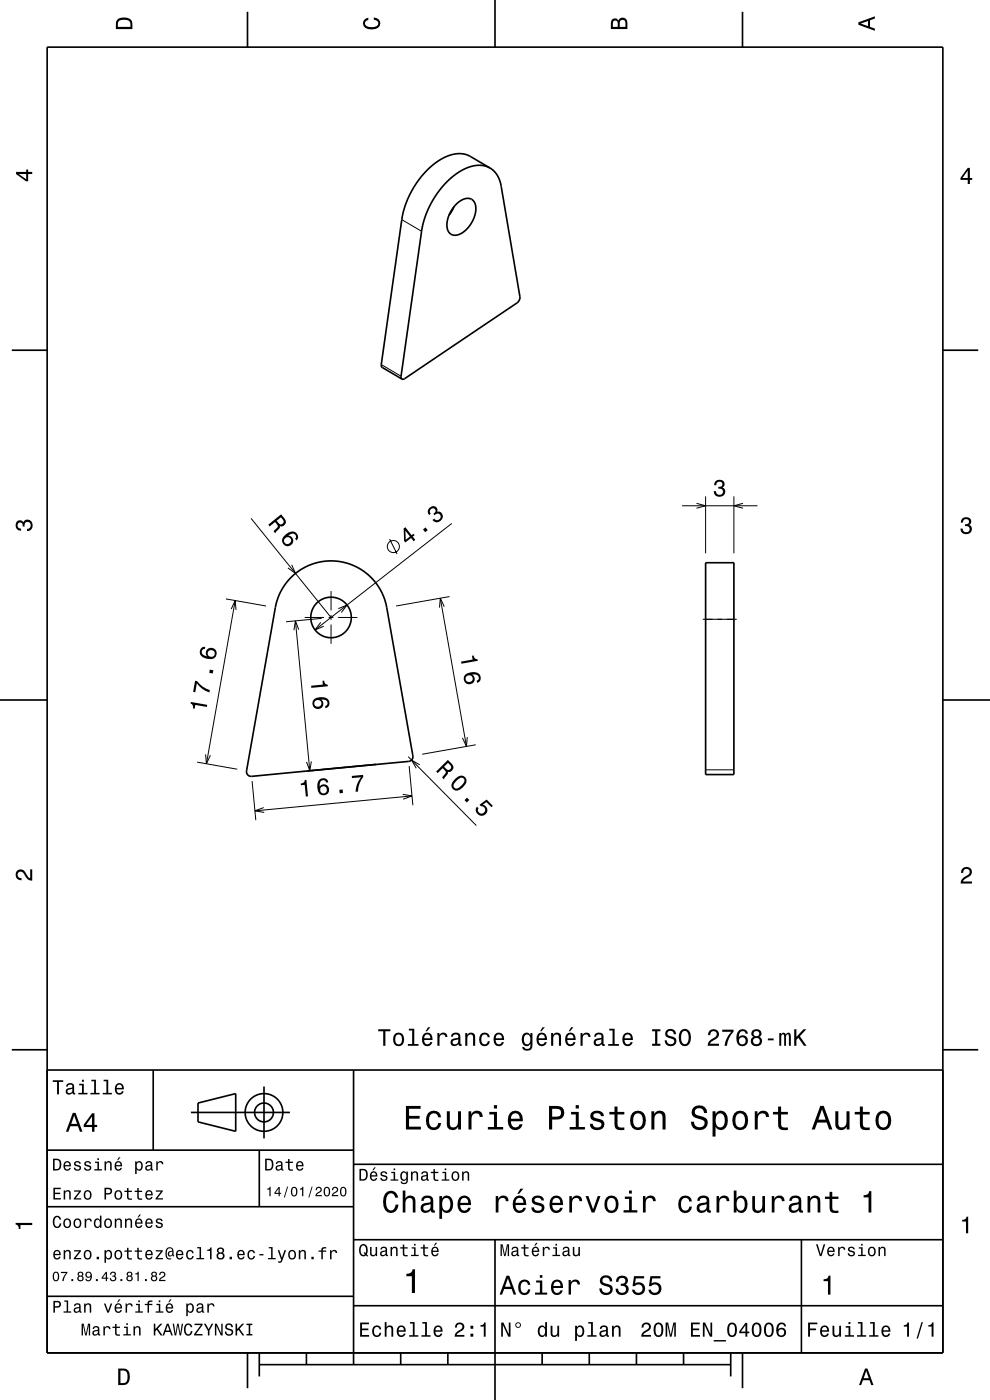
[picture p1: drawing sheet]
<svg xmlns="http://www.w3.org/2000/svg" width="210mm" height="297mm" viewBox="0 0 210 297" stroke-linecap="round" stroke-linejoin="round" font-family="sans-serif">
<g fill="none" stroke="#000" stroke-width=".21">
<path d="M85.2 46.6l4.2 2.5M80.9 77.3l4.2 2.5M53.3 110l16.9 21M61.9 119.8l.8 1.9-1.6-1.2M82.6 114.3l1.6 3.2M95.8 111l-29 22.6M144.7 107.3h16M147.7 106.8l2 .5-2 .5M149.7 105.3v12.1M155.7 105.3v12.1M157.6 106.8l-1.9 .5 1.9 .5M47.9 127.1l8.5 1.5"/>
<path d="M49 129.2l.9-1.8 .2 2M49.9 127.4l-6.1 34.6M62.7 131.7l3 31.8M63.4 133.6l-.7-1.9-.4 2M64.6 131h4.1M68 132l-1.2 1.6 1.9-.7M68.2 131.2l-7.5 .7M69.7 131h1M70.2 125.4v4.1M70.2 130.5v1M70.2 132.5v4.1M71.7 131h4.1"/>
<path d="M71.8 129.1l1.8-.8-1.2 1.6M93.4 126.9l5.5 31.5M94.2 128.7l-.8-1.8-.2 2M95.4 126.6l-11.4 2M149.1 131.4h7.2M99.1 156.4l-.2 2-.8-1.9M100.9 158l-11.3 2M41.8 161.7l8.5 1.5M43.6 160l.2 2 .8-1.8M53.5 165.7l.8 8.3M55.9 171.3l-1.8 .7 1.9 .3M66 161.5l-.3 2-.7-1.9"/>
<path d="M85.4 168.5l2 .3-1.9 .7M86.6 160.5l14.4 14.6M86.8 162.5l.8 8.3M87.4 168.8l-33.3 3.2M89 162.3l-1.7-1.1 1 1.8M149.7 163.3h6"/>
<circle cx="83.4" cy="115.9" r="1.28"/>
</g>
<g fill="none" stroke="#000" stroke-width=".35">
<path d="M10 10h190v277h-190zM52.5 2.5v7.5M105 0v10M157.5 2.5v7.5M104 35.7a6.5 6.5 0 0 0-6.9 .9l-2.4 2.1-2 2.4-1.6 2.8-1.3 3.2-.4 2-4.3 30.7 .2 .6M104 35.7a5.3 5.3 0 0 1 2.3 3.8l4 23.5a2.04 2.04 0 0 1-1.5 1.8l-22.2 15a1.76 1.76 0 0 1-1.3 .6M104 35.7l-4.2-2.5a6.5 6.5 0 0 0-6.9 1l-2.5 2.2-2.4 3.1-1.7 3.3-1 3.4-4.4 31.3 .2 .4 4.2 2.5M96.3 43.9l-1.1 1.8M96.8 43.4a2.66 2.66 0 0 1 3.5-.9 4.1 4.1 0 0 1-.3 4.8 4.2 4.2 0 0 1-4 2.5 2.56 2.56 0 0 1-1-3.3l.7-1.8zM2.5 74.3h7.5M200 74.3h7.5M149.7 119.4h6v44.9h-6z"/>
<path d="M61.7 122.6a12 12 0 0 1 20.3 6.3l5.6 31.5a1.11 1.11 0 0 1-1.4 1.2l-31.9 3a1.48 1.48 0 0 1-2-.8l6.1-34.9a12 12 0 0 1 3.3-6.3zM0 148.5h10M200 148.5h10M79.8 162.2l-14.6 1.4M2.5 222.7h7.5M10 227h190M32.5 227v17M40.5 236h21M42 234l8-2v8l-8-2zM56 230.5v11M75 227v62.5M200 222.7h7.5"/>
<path d="M10 244h65M10 256h65M55 244v12M75 247h125M10 275h65M75 277h125M75 263h125M105 263v34M170 263v24M52.5 287v7.5M55 289.5h100M55 287v5"/>
<path d="M65 287v2.5M85 287v2.5M95 287v2.5M115 287v2.5M125 287v2.5M135 287v2.5M145 287v2.5M155 287v5M157.5 287v7.5"/>
<circle cx="70.2" cy="131" r="4.3"/>
<circle cx="56" cy="236" r="2"/>
<circle cx="56" cy="236" r="4"/>
</g>
<g fill="#000">
<path d="M25 4a2.2 2.2 0 0 0-.4 2.2h3.5v-1.2a1.42 1.42 0 0 0-1.8-1.3zM25.3 4.4a2.13 2.13 0 0 1 2.3 .3l.1 1h-2.7l.1-1z" fill-rule="evenodd"/>
<path d="M77.3 4.2l.8-.4v.4a.7 .7 0 0 0-.7 .5 .7 .7 0 0 0 .4 .8 1.7 1.7 0 0 0 2.5-.5 .9 .9 0 0 0-1-.8v-.5a1.24 1.24 0 0 1 1.4 1.1 1.24 1.24 0 0 1-1.1 1.4 2.22 2.22 0 0 1-2.5-.7l-.1-.5z" fill-rule="evenodd"/>
<path d="M129.8 4.2l-.2 .7v1.3h3.5v-1.4a.98 .98 0 0 0-.8-1 .98 .98 0 0 0-1.1 .6 .83 .83 0 0 0-1.4-.2zM130.1 4.5a.54 .54 0 0 1 .7-.1 .54 .54 0 0 1 .2 .6v.7h-1zM131.6 4.4a.62 .62 0 0 1 .7-.1 .62 .62 0 0 1 .4 .6v.8h-1.2z" fill-rule="evenodd"/>
<path d="M182.1 4.7v.6l3.5 1.2v-.4l-1-.4v-1.4l1-.4v-.4zM182.6 5l1.5-.5v1z" fill-rule="evenodd"/>
<path d="M3.4 36.5v.4l2.1 1.6h.5v-1.6h.8v-.4h-.8v-.5h-.4v.5zM4 36.9h1.6v1.1z" fill-rule="evenodd"/>
<path d="M205.3 35.6l-1.6 2.1v.5h1.6v.8h.4v-.8h.5v-.4h-.5v-2.2zM205.3 36.2v1.6h-1.1z" fill-rule="evenodd"/>
<path d="M3.6 110.6a.86 .86 0 0 1 1.4 .2 1.06 1.06 0 0 1 1.2-.5 1.06 1.06 0 0 1 .7 1.2 1.1 1.1 0 0 1-1.2 1.2v-.5a.71 .71 0 0 0 .8-1 .71 .71 0 0 0-1.3-.1v.6h-.4a.61 .61 0 0 0-.3-.8 .61 .61 0 0 0-.8 .3 .61 .61 0 0 0 .2 .8l.6 .1v.5a1.15 1.15 0 0 1-1.2-.7 1.15 1.15 0 0 1 .3-1.3z" fill-rule="evenodd"/>
<path d="M56.9 111.3l.3 .4 1.1-1a1.09 1.09 0 0 1 .6 1.1l-.9 .9 .4 .4 1-1.1-.1-.4a.97 .97 0 0 0 1.2-.4 .97 .97 0 0 0-.1-1.2l-.8-.9zM58.7 110.5l.9-.8a1.09 1.09 0 0 1 .5 1.2 .6 .6 0 0 1-.5 .4 .6 .6 0 0 1-.6-.4z" fill-rule="evenodd"/>
<path d="M60.6 113.4a1.26 1.26 0 0 0-.7 1.8 1.26 1.26 0 0 0 1.9 .4 1.11 1.11 0 0 0 .4-1.2 1.11 1.11 0 0 0-1.1-.8 1.03 1.03 0 0 1 1.5-.1 .58 .58 0 0 1 0 .8l.3 .4a1.18 1.18 0 0 0 0-1.6 1.18 1.18 0 0 0-1.6-.2zM60.2 114.7a.75 .75 0 0 1 1.5 0 .75 .75 0 0 1-1.5 0z" fill-rule="evenodd"/>
<path d="M85.6 112.1l.1 2.6 .3 .4 1.2-1 .5 .7 .4-.3-.5-.6 .4-.4-.3-.3-.4 .3-1.3-1.7zM86 112.6l1 1.2-.9 .7zM89.7 112.3l.5 .6 .5-.4-.4-.6zM91.2 107.7a1.05 1.05 0 0 0-.2 1.6l.4-.3a.62 .62 0 0 1-.2-.8 .62 .62 0 0 1 .8-.3 .62 .62 0 0 1 .3 .8l-.4 .3 .3 .3a.72 .72 0 0 1 1-.2 .72 .72 0 0 1 .2 1 .72 .72 0 0 1-1.1 .2l-.2-.3-.4 .3a1.18 1.18 0 0 0 2 0 1.18 1.18 0 0 0-.7-1.8h-.3a.9 .9 0 0 0-.4-1.1 .9 .9 0 0 0-1.1 .3z" fill-rule="evenodd"/>
<path d="M151.8 102.1a1.07 1.07 0 0 1 1.3-.2 1.07 1.07 0 0 1 .5 1.2l-.3 .3a1.06 1.06 0 0 1 .5 1.3 1.06 1.06 0 0 1-1.2 .7 1.1 1.1 0 0 1-1.2-1.2h.5a.71 .71 0 0 0 1 .8 .71 .71 0 0 0 0-1.3h-.5v-.4a.61 .61 0 0 0 .8-.3 .61 .61 0 0 0-.3-.8 .61 .61 0 0 0-.8 .2l-.2 .5h-.4z" fill-rule="evenodd"/>
<path d="M204.1 110a1.08 1.08 0 0 1 1.4-.2 1.08 1.08 0 0 1 .4 1.3l-.3 .3a1.06 1.06 0 0 1 .5 1.2 1.06 1.06 0 0 1-1.2 .7 1.1 1.1 0 0 1-1.2-1.2h.5a.71 .71 0 0 0 1 .8 .71 .71 0 0 0 .1-1.3h-.6v-.4a.61 .61 0 0 0 .8-.3 .61 .61 0 0 0-.2-.8 .61 .61 0 0 0-.9 .2l-.1 .6h-.5z" fill-rule="evenodd"/>
<path d="M40.5 148.9l-.1 .4a.77 .77 0 0 1 .5 1l.4 .1 .1-.9 2.5 .5 .1-.5zM41.4 144.4l-.4 2.4 .4 .1 .4-1.9a5.2 5.2 0 0 0 2.6 1.9l.1-.5a5.3 5.3 0 0 1-2.7-1.9zM44.5 142.1l-.1 .6 .7 .2 .2-.7zM42.8 137.4a1.33 1.33 0 0 0-.3 1.4 1.33 1.33 0 0 0 1.2 .9 1.63 1.63 0 0 0 2.2-.9 1.15 1.15 0 0 0-1.3-1.4 1.15 1.15 0 0 0-.7 1.8 1.03 1.03 0 0 1-1.1-1 .58 .58 0 0 1 .7-.5v-.5zM44.1 138.7a.75 .75 0 0 1 1.5 0 .75 .75 0 0 1-1.5 0z" fill-rule="evenodd"/>
<path d="M66 145.5v.4l3.6-.3-.1-.4a.77 .77 0 0 1-.7-.8h-.4l.1 .8zM66.6 148.4a1.17 1.17 0 0 0-.1 1.7 1.17 1.17 0 0 0 1.7 0 1.17 1.17 0 0 0-.1-1.7 1.03 1.03 0 0 1 1.4 .7 .58 .58 0 0 1-.5 .7v.4a1.18 1.18 0 0 0 .9-1.3 1.18 1.18 0 0 0-1.3-1 2.91 2.91 0 0 0-2 .5zM66.7 149.2a.75 .75 0 0 1 1.5 0 .75 .75 0 0 1-1.5 0z" fill-rule="evenodd"/>
<path d="M97.8 140.4l.1 .4 3.5-.6-.1-.3a.77 .77 0 0 1-.8-.8h-.4l.2 .8zM98.6 143.2a1.17 1.17 0 0 0 0 1.7 1.17 1.17 0 0 0 1.7-.1 1.17 1.17 0 0 0-.1-1.7 1.03 1.03 0 0 1 1.4 .6 .58 .58 0 0 1-.5 .7l.1 .5a1.18 1.18 0 0 0 .7-1.4 1.18 1.18 0 0 0-1.3-.9 2.96 2.96 0 0 0-2 .6zM98.8 143.9a.75 .75 0 0 1 1.4 0 .75 .75 0 0 1-1.4 0z" fill-rule="evenodd"/>
<path d="M63.8 166.2v.4l.8-.1 .3 2.5 .4-.1-.3-3.5-.3 .1a.77 .77 0 0 1-.9 .7zM67.7 165.5l-.4 .8a1.75 1.75 0 0 0 1.4 2.4 1.15 1.15 0 0 0 1-1.7 1.15 1.15 0 0 0-1.9-.2 1.02 1.02 0 0 1 .7-1.3 .58 .58 0 0 1 .7 .5h.4a1.11 1.11 0 0 0-.8-.9 1.11 1.11 0 0 0-1.1 .4zM67.8 167.6a.75 .75 0 0 1 1.5 0 .75 .75 0 0 1-1.5 0zM72 167.5l.1 .8 .6-.1v-.7zM74.6 164.6l.1 .5 1.9-.2a5.2 5.2 0 0 0-1.2 3.1l.5-.1a5.2 5.2 0 0 1 1.2-3.1l-.1-.4z" fill-rule="evenodd"/>
<path d="M92.5 163.7l.3 .3 1.1-1a.84 .84 0 0 1 .5 1.2l-.6 .8 .4 .3 .8-1.2v-.4a.97 .97 0 0 0 1.1-.5 .97 .97 0 0 0-.3-1.2l-.8-.8zM94.2 162.7l.8-.9a1.08 1.08 0 0 1 .7 1.1 .6 .6 0 0 1-.5 .4 .6 .6 0 0 1-.6-.3z" fill-rule="evenodd"/>
<path d="M96.5 165.3a1.41 1.41 0 0 0-.4 2.1 1.42 1.42 0 0 0 2.1-.4 1.51 1.51 0 0 0 .5-2.1 1.43 1.43 0 0 0-2.2 .4zM96.8 165.6l.9-.6a.63 .63 0 0 1 .7 .2 .63 .63 0 0 1 .1 .6 2.73 2.73 0 0 1-1.8 1.5l-.5-.5v-.3zM98.5 169.7l.5 .5 .6-.5-.5-.5zM101.2 171.1a1.21 1.21 0 0 0 .3 1.8 1.21 1.21 0 0 0 1.7-.5 1.21 1.21 0 0 0-.8-1.7l.8-.5 1 1 .3-.2-1.3-1.4-1.5 1.1 .3 .3a.79 .79 0 0 1 .9 .7 .79 .79 0 0 1-.8 .9 .79 .79 0 0 1-.7-.9l.1-.2z" fill-rule="evenodd"/>
<path d="M3.6 184.7a1.22 1.22 0 0 1 2 .8l.4 .5 .4 .3v-1.9h.4v2.4a1.8 1.8 0 0 1-1.7-1.4 .71 .71 0 0 0-.9-.5 .71 .71 0 0 0-.5 .9 .71 .71 0 0 0 .9 .5v.4a1.19 1.19 0 0 1-1.2-.6 1.19 1.19 0 0 1 .2-1.4z" fill-rule="evenodd"/>
<path d="M204.2 184.2a1.18 1.18 0 0 1 1.9 .3 1.18 1.18 0 0 1-1 1.7l-.5 .4-.3 .4h1.9v.4h-2.4a1.81 1.81 0 0 1 1.4-1.7 .71 .71 0 0 0 .5-.9 .71 .71 0 0 0-.9-.5 .71 .71 0 0 0-.5 .9h-.5z" fill-rule="evenodd"/>
<path d="M11.2 229.2v.3h.9v2.7h.4v-2.7h.9v-.3zM14.3 230l-.3 .5h.4a.47 .47 0 0 1 .6-.4 .47 .47 0 0 1 .3 .6l-.2 .1a.84 .84 0 0 0-1 .2 .84 .84 0 0 0 0 1.1 .9 .9 0 0 0 1.3-.2l.1 .2 .5 .1v-.3l-.3-.1v-.1v-1.2a.87 .87 0 0 0-.6-.7 .87 .87 0 0 0-.8 .2zM14.4 231.3l.9-.3a.66 .66 0 0 1-.1 .7 .66 .66 0 0 1-.8 .1zM16.8 229.9v.3h.6v1.6h-.8v.4h2v-.4h-.8v-1.9zM17.4 229.1v.4h.4v-.4zM19.4 229.1v.3h.6v2.4h-.8v.4h1.9v-.4h-.7v-2.7zM22 229.1v.3h.6v2.4h-.8v.4h1.9v-.4h-.7v-2.7zM24.6 230.1a1.32 1.32 0 0 0 .7 2.1 .9 .9 0 0 0 .9-.7h-.3l-.2 .3-.4 .1a.65 .65 0 0 1-.5-.8h1.5a1 1 0 0 0-.4-1.2 1 1 0 0 0-1.3 .2zM24.9 230.3a.57 .57 0 0 1 .7-.1 .57 .57 0 0 1 .3 .6h-1.1z" fill-rule="evenodd"/>
<path d="M80.2 218.4v.4h1.1v3.1h.4v-3.1h1.1v-.4zM83.7 219.4a1.53 1.53 0 0 0 .9 2.6 1.48 1.48 0 0 0 1.1-1.5 1.48 1.48 0 0 0-1.1-1.4l-.5 .1zM84 219.7a.67 .67 0 0 1 .7-.2 .67 .67 0 0 1 .5 .5 1.11 1.11 0 0 1-.6 1.6 1.17 1.17 0 0 1-.6-1.9zM86.7 218.2v.4h.7v2.9h-.9v.4h2.3v-.4h-.9v-3.3zM90.8 217.9l-.5 .9h.3l.7-.9zM89.8 219.4a1.54 1.54 0 0 0 .8 2.6 1.07 1.07 0 0 0 1.1-.9h-.4l-.3 .3-.3 .2a.76 .76 0 0 1-.7-1h1.7a1.17 1.17 0 0 0-.4-1.3 1.17 1.17 0 0 0-1.5 .1zM90.2 219.7a.66 .66 0 0 1 .8-.2 .66 .66 0 0 1 .3 .8h-1.3zM92.8 219.1v2.8h.4v-1.6a.66 .66 0 0 1 .4-.8 .66 .66 0 0 1 .8 .3l.1 .2h.4a.89 .89 0 0 0-.7-.9 .89 .89 0 0 0-1 .5v-.5zM95.9 219.3l-.2 .6h.4a.55 .55 0 0 1 .7-.5 .55 .55 0 0 1 .3 .8h-.2a1 1 0 0 0-1 .2 1 1 0 0 0-.3 1.1 .93 .93 0 0 0 1.7 0l.1 .3 .5 .1v-.4h-.2v-1.6a1.02 1.02 0 0 0-.7-.9 1.02 1.02 0 0 0-1.1 .3zM96.1 220.8l1.1-.3a.77 .77 0 0 1-.2 .9 .77 .77 0 0 1-.9 0l-.1-.3zM98.7 219.1v2.8h.4v-1.6a.63 .63 0 0 1 .6-.9 .63 .63 0 0 1 .7 .8v1.7h.4v-1.8a.89 .89 0 0 0-.6-1 .89 .89 0 0 0-1.1 .5v-.5zM102 219.4a1.53 1.53 0 0 0 .8 2.6 1.07 1.07 0 0 0 1.1-1.1h-.4a.67 .67 0 0 1-.7 .7 .67 .67 0 0 1-.7-.6 1.11 1.11 0 0 1 .7-1.6 .59 .59 0 0 1 .7 .6h.4a1.09 1.09 0 0 0-.8-.9 1.09 1.09 0 0 0-1.1 .3zM105 219.4a1.54 1.54 0 0 0 .8 2.6 1.07 1.07 0 0 0 1.1-.9h-.5l-.2 .3-.4 .2a.76 .76 0 0 1-.7-1h1.8a1.17 1.17 0 0 0-.5-1.3 1.17 1.17 0 0 0-1.4 .1zM105.3 219.7a.66 .66 0 0 1 .8-.2 .66 .66 0 0 1 .4 .8h-1.4zM111 219.4a1.58 1.58 0 0 0 .7 2.6l.5-.2 .3-.4a.73 .73 0 0 1-.3 1 .73 .73 0 0 1-1-.3h-.4a1.1 1.1 0 0 0 1.2 .8 1.1 1.1 0 0 0 .9-1.2v-2.6h-.4v.5l-.3-.4a.9 .9 0 0 0-1.2 .2zM111.3 219.7a.63 .63 0 0 1 .7-.2 .63 .63 0 0 1 .5 .6 1.11 1.11 0 0 1-.7 1.5 1.19 1.19 0 0 1-.5-1.9zM115.1 217.9l-.5 .9h.3l.7-.9zM114.1 219.4a1.54 1.54 0 0 0 .8 2.6 1.07 1.07 0 0 0 1.1-.9h-.5l-.2 .3-.3 .2a.76 .76 0 0 1-.7-1h1.7a1.17 1.17 0 0 0-.5-1.3 1.17 1.17 0 0 0-1.4 .1zM114.5 219.7a.66 .66 0 0 1 .7-.2 .66 .66 0 0 1 .4 .8h-1.3zM116.9 219.1v2.8h.5v-1.6a.63 .63 0 0 1 .5-.9 .63 .63 0 0 1 .7 .8v1.7h.4v-1.8a.89 .89 0 0 0-.6-1 .89 .89 0 0 0-1.1 .5v-.5zM121.1 217.9l-.5 .9h.3l.7-.9zM120.2 219.4a1.54 1.54 0 0 0 .8 2.6 1.07 1.07 0 0 0 1.1-.9h-.5l-.2 .3-.4 .2a.76 .76 0 0 1-.7-1h1.8a1.17 1.17 0 0 0-.5-1.3 1.17 1.17 0 0 0-1.4 .1zM120.5 219.7a.66 .66 0 0 1 .8-.2 .66 .66 0 0 1 .3 .8h-1.3zM123.1 219.1v2.8h.5v-1.6a.66 .66 0 0 1 .3-.8 .66 .66 0 0 1 .9 .3v.2h.5a.89 .89 0 0 0-.7-.9 .89 .89 0 0 0-1.1 .5v-.5zM126.3 219.3l-.3 .6h.4a.55 .55 0 0 1 .7-.5 .55 .55 0 0 1 .4 .8h-.2a1 1 0 0 0-1.1 .2 1 1 0 0 0-.2 1.1 .93 .93 0 0 0 1.6 0l.1 .3 .6 .1v-.4h-.3v-1.6a1.02 1.02 0 0 0-.7-.9 1.02 1.02 0 0 0-1 .3zM126.5 220.8l1.1-.3a.77 .77 0 0 1-.2 .9 .77 .77 0 0 1-.9 0l-.1-.3zM129.2 218.2v.4h.7v2.9h-.9v.4h2.3v-.4h-.9v-3.3zM132.3 219.4a1.54 1.54 0 0 0 .8 2.6 1.07 1.07 0 0 0 1.1-.9h-.4l-.3 .3-.3 .2a.76 .76 0 0 1-.7-1h1.7a1.16 1.16 0 0 0-.4-1.3 1.16 1.16 0 0 0-1.5 .1zM132.7 219.7a.66 .66 0 0 1 .8-.2 .66 .66 0 0 1 .3 .8h-1.3zM138.3 218.4v.4h.7v2.6h-.7v.5h1.8v-.5h-.7v-2.6h.7v-.4zM141.4 218.6a.96 .96 0 0 0-.3 1 .96 .96 0 0 0 1 .6 .77 .77 0 0 1 .9 1 .83 .83 0 0 1-1 .3 .83 .83 0 0 1-.6-.8h-.4a1.21 1.21 0 0 0 1.5 1.3 1.21 1.21 0 0 0 .7-1.8l-.8-.3a.71 .71 0 0 1-.8-.7 .7 .7 0 0 1 .7-.5 .7 .7 0 0 1 .6 .7h.5a1.16 1.16 0 0 0-.7-1.1 1.16 1.16 0 0 0-1.3 .3zM144.3 218.7a2.53 2.53 0 0 0 .4 3.1 1.21 1.21 0 0 0 1.8-.9 1.93 1.93 0 0 0-.9-2.6l-.9 .1zM144.9 218.8l.4-.1a1.7 1.7 0 0 1 .3 2.7l-.3 .1a1.69 1.69 0 0 1-.4-2.7zM150.5 218.7l-.3 .9h.5a.7 .7 0 0 1 .5-.8 .7 .7 0 0 1 .8 .5 .7 .7 0 0 1-.5 .8 1.8 1.8 0 0 0-1.4 1.8h2.4v-.5h-1.9a2.2 2.2 0 0 1 1.5-1.1 1.13 1.13 0 0 0 .1-1.7 1.13 1.13 0 0 0-1.7 .1zM153.2 218.4v.5h1.9a5.2 5.2 0 0 0-1.4 3h.5a5.3 5.3 0 0 1 1.4-3.1v-.4zM156.7 218.6a2.39 2.39 0 0 0 .2 3.3 1.16 1.16 0 0 0 1.5-.4 1.16 1.16 0 0 0-.1-1.5 1.16 1.16 0 0 0-1.6 0 1.02 1.02 0 0 1 .8-1.3 .58 .58 0 0 1 .7 .6h.4a1.12 1.12 0 0 0-.7-.9 1.12 1.12 0 0 0-1.2 .2zM156.7 220.8a.75 .75 0 0 1 1.5 0 .75 .75 0 0 1-1.5 0zM159.7 218.6a.83 .83 0 0 0 .1 1.4 1.11 1.11 0 0 0-.4 1.5 1.11 1.11 0 0 0 1.6 .4 1.03 1.03 0 0 0 .7-.9 1.03 1.03 0 0 0-.6-1 .89 .89 0 0 0 .4-1.1 .89 .89 0 0 0-1-.6zM159.7 220.9a.75 .75 0 0 1 1.5 0 .75 .75 0 0 1-1.5 0zM159.8 219.3a.6 .6 0 0 1 1.2 0 .6 .6 0 0 1-1.2 0zM162.9 220.3v.4h1.2v-.4zM165.3 219.1v2.8h.4v-2.1l.2-.3h.3l.1 .2v2.2h.4v-2.1l.4-.4 .2 .2v.4v1.9h.5v-1.9a.69 .69 0 0 0-.6-.9l-.5 .3-.2-.2-.3-.1-.5 .3v-.3zM168.5 218.4v3.5h.4v-1.3l.4-.4 1.2 1.7h.6l-1.4-2.1 1.3-1.4h-.6l-1.5 1.6v-1.6z" fill-rule="evenodd"/>
<path d="M86.1 234.6v5h3.2v-.6h-2.5v-1.7h2.2v-.6h-2.2v-1.5h2.4v-.6zM90.8 236.2a2.6 2.6 0 0 0 .5 3.4 1.59 1.59 0 0 0 2.3-1.4h-.6a.95 .95 0 0 1-.9 1 .95 .95 0 0 1-1-.9 1.59 1.59 0 0 1 .9-2.1 .86 .86 0 0 1 .9 .8h.7a1.56 1.56 0 0 0-1.1-1.3 1.56 1.56 0 0 0-1.7 .5zM94.8 235.8v2.5a1.27 1.27 0 0 0 .9 1.4 1.27 1.27 0 0 0 1.5-.7v.6h.6v-3.8h-.6v2.2a.92 .92 0 0 1-.6 1.1 .92 .92 0 0 1-1.2-.4v-2.9zM99.4 235.8v3.8h.6v-2.2a.95 .95 0 0 1 .5-1.1 .95 .95 0 0 1 1.2 .3l.1 .4h.6a1.28 1.28 0 0 0-1-1.4 1.28 1.28 0 0 0-1.4 .8v-.6zM103.8 235.9v.5h1v2.7h-1.3v.5h3.2v-.5h-1.3v-3.2zM104.8 234.4v.8h.6v-.8zM108.1 236.2a2.63 2.63 0 0 0 .5 3.4 1.58 1.58 0 0 0 2.2-1.1h-.6l-.3 .5-.5 .2a1.08 1.08 0 0 1-1-1.3h2.5a1.66 1.66 0 0 0-.7-2 1.66 1.66 0 0 0-2.1 .3zM108.6 236.5a.94 .94 0 0 1 1.2-.2 .94 .94 0 0 1 .5 1h-1.9zM116.5 234.6v5h.6v-2.1h.8a1.47 1.47 0 0 0 1.8-1.2 1.47 1.47 0 0 0-1.5-1.7zM117.1 235.2a1.6 1.6 0 0 1 1.8 .5 .86 .86 0 0 1 0 .9 .86 .86 0 0 1-.9 .3h-.9zM121.1 235.9v.5h1v2.7h-1.3v.5h3.3v-.5h-1.3v-3.2zM122.1 234.4v.8h.7v-.8zM125.6 235.9a1.08 1.08 0 0 0-.3 1.2 1.08 1.08 0 0 0 1 .7l1.1 .4a.57 .57 0 0 1 .2 .6 .57 .57 0 0 1-.5 .4 .96 .96 0 0 1-1.4-.8h-.6a1.6 1.6 0 0 0 1.3 1.4 1.6 1.6 0 0 0 1.7-.8 1.13 1.13 0 0 0-1-1.6l-1.1-.3-.2-.4a.87 .87 0 0 1 .9-.5 .87 .87 0 0 1 .8 .6h.6a1.4 1.4 0 0 0-2.1-1.1zM130.4 234.7v1.2h-1.1v.5h1.1v2.6l.2 .4 .4 .3h1.4v-.5a.98 .98 0 0 1-1.4-.5v-2.3h1.4v-.5h-1.4v-1.2zM134.1 236.2a2.56 2.56 0 0 0 .5 3.4 1.72 1.72 0 0 0 1.8-.2 1.72 1.72 0 0 0 .6-1.7 1.7 1.7 0 0 0-.9-1.9 1.7 1.7 0 0 0-2 .4zM134.6 236.6a.96 .96 0 0 1 1-.4 .96 .96 0 0 1 .7 .8 1.59 1.59 0 0 1-1 2.2 1.19 1.19 0 0 1-1-1.5zM138.2 235.8v3.8h.6v-2.2a.97 .97 0 0 1 .5-1.1 .97 .97 0 0 1 1.1 .1l.1 .8v2.4h.7v-2.5a1.27 1.27 0 0 0-.9-1.4 1.27 1.27 0 0 0-1.5 .6v-.5zM147.1 234.9a1.38 1.38 0 0 0-.3 1.5 1.38 1.38 0 0 0 1.3 .9 1.26 1.26 0 0 1 1.4 .9 1.15 1.15 0 0 1-1.3 .9 1.15 1.15 0 0 1-1-1.1h-.7a1.8 1.8 0 0 0 1.7 1.8 1.8 1.8 0 0 0 1.9-1.6 1.45 1.45 0 0 0-1.5-1.4 1.02 1.02 0 0 1-1.2-.9 .99 .99 0 0 1 1.1-.8 .99 .99 0 0 1 .8 1h.7a1.67 1.67 0 0 0-1-1.6 1.67 1.67 0 0 0-1.9 .4zM151.2 235.8v5.3h.6v-2.1a1.32 1.32 0 0 0 1.4 .7 1.32 1.32 0 0 0 1.1-1.1 2.43 2.43 0 0 0-.8-2.8 1.22 1.22 0 0 0-1.7 .5v-.5zM152.1 236.6a.89 .89 0 0 1 .9-.4 .89 .89 0 0 1 .7 .8 1.61 1.61 0 0 1-.9 2.2 1.19 1.19 0 0 1-1-1.5zM155.8 236.2a2.56 2.56 0 0 0 .5 3.4 1.72 1.72 0 0 0 1.8-.2 1.72 1.72 0 0 0 .6-1.7 1.7 1.7 0 0 0-.9-1.9 1.7 1.7 0 0 0-2 .4zM156.3 236.6a.96 .96 0 0 1 1-.4 .96 .96 0 0 1 .7 .8 1.59 1.59 0 0 1-1 2.2 1.19 1.19 0 0 1-1-1.5zM160.1 235.8v3.8h.6v-2.2a.95 .95 0 0 1 .5-1.1 .95 .95 0 0 1 1.2 .3l.1 .4h.6a1.28 1.28 0 0 0-1-1.4 1.28 1.28 0 0 0-1.4 .8v-.6zM165.1 234.7v1.2h-1.1v.5h1.1v2.6l.2 .4 .4 .3h1.4v-.5a.97 .97 0 0 1-1.4-.5v-2.3h1.4v-.5h-1.4v-1.2zM174 234.6l-1.8 5h.6l.6-1.5h2l.5 1.5h.7l-1.9-5zM174.4 235.3l.7 2.2h-1.5zM177.2 235.8v2.5a1.27 1.27 0 0 0 .9 1.4 1.27 1.27 0 0 0 1.5-.7v.6h.6v-3.8h-.6v2.2a.92 .92 0 0 1-.6 1.1 .92 .92 0 0 1-1.1-.4l-.1-2.9zM182.4 234.7v1.2h-1.1v.5h1.1v2.6l.2 .4 .4 .3h1.5v-.5a.97 .97 0 0 1-1.4-.5l-.1-2.3h1.5v-.5h-1.5v-1.2zM186.1 236.2a2.56 2.56 0 0 0 .6 3.4 1.72 1.72 0 0 0 1.8-.2 1.72 1.72 0 0 0 .6-1.7 1.7 1.7 0 0 0-.9-1.9 1.7 1.7 0 0 0-2.1 .4zM186.6 236.6a.96 .96 0 0 1 1-.4 .96 .96 0 0 1 .7 .8 1.59 1.59 0 0 1-.9 2.2 1.19 1.19 0 0 1-1.1-1.5z" fill-rule="evenodd"/>
<path d="M3.3 259.4h3.5v.5h-2.5v.8h-.3a.77 .77 0 0 0-.7-.9z" fill-rule="evenodd"/>
<path d="M11.3 252v2.5h1.6v-.3h-1.2v-.9h1.1v-.3h-1.1v-.7h1.2v-.3zM13.5 252.5v2h.3v-1.1a.45 .45 0 0 1 .4-.7 .45 .45 0 0 1 .5 .6v1.2h.3v-1.3a.63 .63 0 0 0-.4-.7 .63 .63 0 0 0-.8 .3v-.3zM15.7 252.5v.3h1.1l-1.2 1.4v.3h1.6v-.3h-1.1l1.1-1.4v-.3zM18 252.7a1.04 1.04 0 0 0-.2 1.3 1.04 1.04 0 0 0 1.1 .5 1.04 1.04 0 0 0 .5-1.3 1.04 1.04 0 0 0-1.2-.7zM18.2 252.9a.48 .48 0 0 1 .5-.1 .48 .48 0 0 1 .4 .4 .66 .66 0 0 1 0 .7 .66 .66 0 0 1-.7 .3 .98 .98 0 0 1-.2-1.3zM22.2 252v2.5h.3v-1.1a.95 .95 0 0 0 1.3-.7 .66 .66 0 0 0-.8-.7zM22.5 252.3h.4a.43 .43 0 0 1 .5 .4 .43 .43 0 0 1-.5 .4h-.4zM24.5 252.7a1.04 1.04 0 0 0-.2 1.3 1.04 1.04 0 0 0 1.1 .5 1.04 1.04 0 0 0 .5-1.3 1.04 1.04 0 0 0-1.2-.7zM24.7 252.9a.48 .48 0 0 1 .5-.1 .48 .48 0 0 1 .4 .4 .66 .66 0 0 1 0 .7 .66 .66 0 0 1-.7 .3 .97 .97 0 0 1-.2-1.3zM26.9 252v.6h-.5v.3h.5l.1 1.3a.75 .75 0 0 0 1 .3v-.3l-.7-.1v-.3v-.9h.7v-.3h-.7v-.6zM29.1 252v.6h-.5v.3h.5v1.3a.75 .75 0 0 0 1.1 .3v-.3a.48 .48 0 0 1-.8-.2v-1.1h.8v-.3h-.8v-.6zM31 252.7a1.04 1.04 0 0 0-.2 1.2 1.04 1.04 0 0 0 1.1 .6l.5-.6h-.3l-.5 .4a.54 .54 0 0 1-.5-.7h1.3a.83 .83 0 0 0-.3-1 .83 .83 0 0 0-1.1 .1zM31.3 252.9l.1-.1a.48 .48 0 0 1 .5 .1 .48 .48 0 0 1 .2 .4h-1zM33.1 252.5v.3h1l-1.1 1.4v.3h1.6v-.3h-1.2l1.1-1.4v-.3z" fill-rule="evenodd"/>
<path d="M11.3 245.8v2.5h.8a1.37 1.37 0 0 0 .7-2.2 1.56 1.56 0 0 0-1.5-.3zM11.6 246.1a.98 .98 0 0 1 1.1 .7 .98 .98 0 0 1-.6 1.2h-.5zM13.7 246.6a1.04 1.04 0 0 0-.2 1.2 1.04 1.04 0 0 0 1 .5l.5-.5h-.3l-.4 .3a.54 .54 0 0 1-.5-.7h1.3a.83 .83 0 0 0-.4-.9 .83 .83 0 0 0-1 .1zM13.9 246.7l.2-.1a.48 .48 0 0 1 .5 .1 .48 .48 0 0 1 .1 .5h-.9zM15.9 246.5l-.2 .1a.68 .68 0 0 0 .9 .9l.2 .1a.43 .43 0 0 1-.4 .5 .43 .43 0 0 1-.4-.4h-.3a.74 .74 0 0 0 .9 .7 .74 .74 0 0 0 .5-1l-1-.4a.38 .38 0 0 1 .3-.5 .38 .38 0 0 1 .4 .4h.3a.77 .77 0 0 0-1.2-.4zM18 246.5l-.1 .1a.68 .68 0 0 0 .9 .9l.2 .1a.43 .43 0 0 1-.4 .5 .43 .43 0 0 1-.5-.4h-.3a.74 .74 0 0 0 .9 .7 .74 .74 0 0 0 .5-1l-.9-.4a.38 .38 0 0 1 .3-.5 .38 .38 0 0 1 .4 .4h.3a.78 .78 0 0 0-1.3-.4zM20.2 246.4v.3h.5v1.3h-.7v.3h1.6v-.3h-.6v-1.6zM20.7 245.7v.4h.3v-.4zM22.2 246.4v1.9h.3v-1.1a.45 .45 0 0 1 .4-.6 .45 .45 0 0 1 .5 .5v1.2h.3v-1.3a.63 .63 0 0 0-.5-.7 .63 .63 0 0 0-.7 .4v-.3zM25.2 245.5l-.4 .6h.3l.5-.6zM24.5 246.6a1.04 1.04 0 0 0-.2 1.2 1.04 1.04 0 0 0 1.1 .5l.5-.5h-.4l-.4 .3a.54 .54 0 0 1-.5-.7h1.3a.83 .83 0 0 0-.4-.9 .83 .83 0 0 0-1 .1zM24.8 246.7l.1-.1a.48 .48 0 0 1 .5 .1 .48 .48 0 0 1 .2 .5h-1zM28.7 246.4v2.7h.3v-1.1a.66 .66 0 0 0 .7 .4 .66 .66 0 0 0 .5-.6 .91 .91 0 0 0 0-1.1 .91 .91 0 0 0-1-.3l-.2 .3v-.3zM29.1 246.8a.45 .45 0 0 1 .5-.2 .45 .45 0 0 1 .3 .4l.1 .3a.6 .6 0 0 1-.5 .8 .85 .85 0 0 1-.4-1.3zM31.1 246.5l-.2 .4h.3a.39 .39 0 0 1 .4-.3 .39 .39 0 0 1 .3 .5h-.1a.65 .65 0 0 0-1 .4 .65 .65 0 0 0 .6 .9l.6-.3 .1 .2h.4v-.2l-.2-.1v-1.1a.72 .72 0 0 0-.5-.6 .72 .72 0 0 0-.7 .2zM31.2 247.6l.8-.3a.55 .55 0 0 1-.2 .6 .55 .55 0 0 1-.6 .1zM33.1 246.4v1.9h.4v-1.1a.47 .47 0 0 1 .2-.6 .47 .47 0 0 1 .6 .2v.2h.4a.64 .64 0 0 0-.5-.7 .64 .64 0 0 0-.8 .4v-.3z" fill-rule="evenodd"/>
<path d="M11.4 258.2a1.45 1.45 0 0 0 .7 2.3 .94 .94 0 0 0 .9-1h-.3a.59 .59 0 0 1-.8 .7 1.3 1.3 0 0 1 .2-2l.3 .1 .2 .4h.4a.85 .85 0 0 0-.6-.8 .85 .85 0 0 0-1 .3zM13.6 258.7a1.04 1.04 0 0 0-.1 1.3 1.04 1.04 0 0 0 1.1 .5 1.04 1.04 0 0 0 .5-1.3 1.04 1.04 0 0 0-1.2-.7zM13.9 258.9a.48 .48 0 0 1 .5-.1 .48 .48 0 0 1 .3 .4 .66 .66 0 0 1 0 .7 .66 .66 0 0 1-.7 .3 .97 .97 0 0 1-.1-1.3zM15.8 258.7a1.04 1.04 0 0 0-.2 1.3 1.04 1.04 0 0 0 1.2 .5 1.04 1.04 0 0 0 .5-1.3 1.04 1.04 0 0 0-1.2-.7zM16 258.9a.48 .48 0 0 1 .6-.1 .48 .48 0 0 1 .3 .4 .66 .66 0 0 1 0 .7 .66 .66 0 0 1-.7 .3 .97 .97 0 0 1-.2-1.3zM18 258.5v2h.3v-1.1a.47 .47 0 0 1 .2-.6 .47 .47 0 0 1 .6 .2l.1 .1h.3a.64 .64 0 0 0-.5-.6 .64 .64 0 0 0-.7 .4v-.4zM20.1 258.7a1.07 1.07 0 0 0-.2 1.1 1.07 1.07 0 0 0 .9 .7l.4-.3v.3h.3v-2.6h-.3v.9a.64 .64 0 0 0-1.1-.1zM20.4 258.9a.44 .44 0 0 1 .4-.1 .44 .44 0 0 1 .4 .4 .65 .65 0 0 1 0 .7 .65 .65 0 0 1-.7 .3 .98 .98 0 0 1-.1-1.3zM22.3 258.7a1.04 1.04 0 0 0-.1 1.3 1.04 1.04 0 0 0 1.1 .5 1.04 1.04 0 0 0 .5-1.3 1.04 1.04 0 0 0-1.2-.7zM22.5 258.9a.48 .48 0 0 1 .6-.1 .48 .48 0 0 1 .3 .4 .66 .66 0 0 1 0 .7 .66 .66 0 0 1-.7 .3 .97 .97 0 0 1-.2-1.3zM24.3 258.5v2h.4v-1.1a.45 .45 0 0 1 .3-.7 .45 .45 0 0 1 .5 .6v1.2h.4v-1.3a.63 .63 0 0 0-.5-.7 .63 .63 0 0 0-.7 .3v-.3zM26.5 258.5v2h.3v-1.1a.45 .45 0 0 1 .4-.7 .45 .45 0 0 1 .5 .6v1.2h.3v-1.3a.63 .63 0 0 0-.4-.7 .63 .63 0 0 0-.8 .3v-.3zM29.5 257.7l-.3 .6h.2l.5-.6zM28.9 258.7a1.04 1.04 0 0 0-.2 1.2 1.04 1.04 0 0 0 1 .6l.5-.6h-.3l-.4 .4a.54 .54 0 0 1-.5-.7h1.2a.83 .83 0 0 0-.3-1 .83 .83 0 0 0-1 .1zM29.1 258.9l.1-.1a.48 .48 0 0 1 .5 .1 .48 .48 0 0 1 .2 .4h-.9zM31 258.7a1.04 1.04 0 0 0-.2 1.2 1.04 1.04 0 0 0 1.1 .6l.5-.6h-.3a.49 .49 0 0 1-.7 .3 .49 .49 0 0 1-.3-.6h1.3a.83 .83 0 0 0-.3-1 .83 .83 0 0 0-1.1 .1zM31.3 258.9l.1-.1a.48 .48 0 0 1 .5 .1 .48 .48 0 0 1 .2 .4h-1zM33.2 258.6l-.1 .2a.69 .69 0 0 0 .8 .9l.3 .1a.43 .43 0 0 1-.4 .5 .43 .43 0 0 1-.5-.4h-.3a.74 .74 0 0 0 .9 .7 .74 .74 0 0 0 .5-1.1l-1-.3a.38 .38 0 0 1 .3-.5 .38 .38 0 0 1 .5 .3h.3a.78 .78 0 0 0-1.3-.4z" fill-rule="evenodd"/>
<path d="M15.4 236.1l-1.4 4h.5l.4-1.2h1.6l.5 1.2h.5l-1.5-4zM15.7 236.7l.7 1.7h-1.3zM19.5 236.2l-1.7 2.4v.5h1.7v1h.5v-1h.6v-.5h-.6v-2.4zM19.5 236.9v1.7h-1.3z" fill-rule="evenodd"/>
<path d="M56.2 245.8v2.5h.9a1.37 1.37 0 0 0 .7-2.2 1.55 1.55 0 0 0-1.6-.3zM56.6 246.1a.98 .98 0 0 1 1.1 .7 .98 .98 0 0 1-.6 1.2h-.5zM58.7 246.5l-.2 .4h.3a.39 .39 0 0 1 .5-.3 .39 .39 0 0 1 .3 .5h-.2a.65 .65 0 0 0-.9 .4 .65 .65 0 0 0 .5 .9l.7-.3v.2h.4v-.2l-.1-.1-.1-1.1a.72 .72 0 0 0-.4-.6 .72 .72 0 0 0-.8 .2zM58.8 247.6l.8-.3a.55 .55 0 0 1-.1 .6 .55 .55 0 0 1-.7 .1zM61.1 245.9v.5h-.5v.3h.5v1.3a.75 .75 0 0 0 1 .4v-.3l-.6-.1-.1-.4v-.9h.7v-.3h-.7v-.5zM63 246.6a1.04 1.04 0 0 0-.2 1.2 1.04 1.04 0 0 0 1.1 .5l.5-.5h-.4l-.4 .3a.54 .54 0 0 1-.5-.7h1.3a.83 .83 0 0 0-.4-.9 .83 .83 0 0 0-1 .1zM63.3 246.7l.1-.1a.47 .47 0 0 1 .5 .1 .47 .47 0 0 1 .2 .5h-1z" fill-rule="evenodd"/>
<path d="M56.7 252.1v.3h.4v1.4h.3v-2zM59.1 251.8l-.9 1.2v.3h.9v.5h.2v-.5h.3v-.3h-.3v-1.2zM59.1 252.2v.8h-.7zM60.9 251.7l-.7 2.3h.2l.7-2.3zM61.9 252a1.16 1.16 0 0 0 .5 1.8 1.16 1.16 0 0 0 .5-1.8 .63 .63 0 0 0-1 0zM62.2 252.1l.2-.1a.98 .98 0 0 1 0 1.6l-.2-.1-.2-.4v-.6zM63.6 252.1v.3h.5v1.4h.2v-2zM66.1 251.7l-.7 2.3h.2l.7-2.3zM67.1 251.9l-.2 .6h.3a.4 .4 0 0 1 .3-.5 .4 .4 0 0 1 .5 .3 .4 .4 0 0 1-.3 .5l-.2 .1a.94 .94 0 0 0-.6 .9h1.4v-.3h-1.1l.5-.4a.67 .67 0 0 0 .5-1 .67 .67 0 0 0-1.1-.2zM68.8 252a1.16 1.16 0 0 0 .5 1.8 1.16 1.16 0 0 0 .5-1.8 .63 .63 0 0 0-1 0zM69.1 252.1l.2-.1a.98 .98 0 0 1 0 1.6l-.2-.1-.2-.4v-.6zM70.6 251.9l-.2 .6h.3a.4 .4 0 0 1 .3-.5 .4 .4 0 0 1 .5 .3 .4 .4 0 0 1-.3 .5l-.2 .1a.93 .93 0 0 0-.6 .9h1.3v-.3h-1l.4-.4a.67 .67 0 0 0 .6-1 .67 .67 0 0 0-1.1-.2zM72.3 252a1.16 1.16 0 0 0 .5 1.8 1.16 1.16 0 0 0 .5-1.8 .63 .63 0 0 0-1 0zM72.6 252.1l.2-.1a.98 .98 0 0 1 0 1.6l-.2-.1-.2-.4v-.6z" fill-rule="evenodd"/>
<path d="M76.2 248v2.5h.9a1.37 1.37 0 0 0 .7-2.2 1.58 1.58 0 0 0-1.6-.3zM76.6 248.3a.98 .98 0 0 1 1.1 .7 .98 .98 0 0 1-.6 1.2h-.5zM79.4 247.7l-.4 .6h.2l.5-.6zM78.7 248.7a1.04 1.04 0 0 0-.2 1.2 1.04 1.04 0 0 0 1 .6l.5-.6h-.3l-.4 .4a.54 .54 0 0 1-.5-.7h1.3a.83 .83 0 0 0-.4-1 .83 .83 0 0 0-1 .1zM78.9 248.9l.2-.1a.47 .47 0 0 1 .5 .1 .47 .47 0 0 1 .1 .4h-.9zM80.9 248.6l-.2 .2a.69 .69 0 0 0 .9 .9l.2 .1a.43 .43 0 0 1-.4 .5 .43 .43 0 0 1-.4-.4h-.3a.74 .74 0 0 0 .9 .7 .74 .74 0 0 0 .5-1.1l-1-.3a.38 .38 0 0 1 .3-.5 .38 .38 0 0 1 .4 .4l.3-.1a.78 .78 0 0 0-1.2-.4zM83 248.6v.3h.5v1.3h-.7v.3h1.7v-.3h-.7v-1.6zM83.5 247.9v.3h.3v-.3zM85.1 248.7a1.06 1.06 0 0 0-.2 1.1 1.06 1.06 0 0 0 .9 .7l.4-.3a.52 .52 0 0 1-.2 .7 .52 .52 0 0 1-.7-.3h-.3a.78 .78 0 0 0 .9 .6 .78 .78 0 0 0 .6-.8v-1.9h-.3v.3l-.2-.2a.64 .64 0 0 0-.9 .1zM85.4 248.9a.45 .45 0 0 1 .4-.1 .45 .45 0 0 1 .4 .4 .65 .65 0 0 1 0 .7 .65 .65 0 0 1-.7 .3l-.2-.4zM87.2 248.5v2h.3v-1.1a.45 .45 0 0 1 .3-.6 .45 .45 0 0 1 .5 .2l.1 1.5h.3v-1.3a.63 .63 0 0 0-.5-.7 .63 .63 0 0 0-.7 .3v-.3zM89.6 248.6l-.2 .5h.3a.39 .39 0 0 1 .4-.4 .39 .39 0 0 1 .3 .6h-.1a.65 .65 0 0 0-1 .4 .65 .65 0 0 0 .6 .8l.6-.3 .1 .2 .4 .1v-.3h-.2v-1.1a.73 .73 0 0 0-1.2-.5zM89.7 249.7l.8-.2a.55 .55 0 0 1-.2 .6 .55 .55 0 0 1-.6 .1zM91.9 248v.6h-.5v.3h.5l.1 1.3a.75 .75 0 0 0 1 .3v-.3l-.7-.1v-.3v-.9h.7v-.3h-.7v-.6zM93.8 248.6v.3h.5v1.3h-.6v.3h1.6v-.3h-.6v-1.6zM94.3 247.9v.3h.4v-.3zM96 248.7a1.04 1.04 0 0 0-.2 1.3 1.04 1.04 0 0 0 1.2 .5 1.04 1.04 0 0 0 .4-1.3 1.04 1.04 0 0 0-1.2-.7zM96.2 248.9a.48 .48 0 0 1 .5-.1 .48 .48 0 0 1 .4 .4 .66 .66 0 0 1 0 .7 .66 .66 0 0 1-.7 .3 .97 .97 0 0 1-.2-1.3zM98 248.5v2h.3v-1.1a.49 .49 0 0 1 .3-.6 .49 .49 0 0 1 .5 .1l.1 1.6h.3v-1.3a.63 .63 0 0 0-.4-.7 .63 .63 0 0 0-.8 .3v-.3z" fill-rule="evenodd"/>
<path d="M81.7 253.2a3.6 3.6 0 0 0 0 3.5 1.59 1.59 0 0 0 1.9 .5 1.59 1.59 0 0 0 .9-1.7h-.6a1.06 1.06 0 0 1-1.4 1.2 2.68 2.68 0 0 1 0-3.4 .92 .92 0 0 1 1.4 .8h.6a1.53 1.53 0 0 0-1.1-1.4 1.53 1.53 0 0 0-1.7 .5zM85.4 252.6v4.6h.6v-2a.82 .82 0 0 1 .5-1 .82 .82 0 0 1 1 .5l.1 2.5h.5v-2.3a1.13 1.13 0 0 0-.7-1.2 1.13 1.13 0 0 0-1.4 .5v-1.6zM89.7 253.9l-.3 .4v.5h.5a.71 .71 0 0 1 .8-.7 .71 .71 0 0 1 .5 1h-.2a1.46 1.46 0 0 0-1.8 1.2 .94 .94 0 0 0 1.1 1l.6-.1 .5-.4 .1 .4h.8v-.4l-.4-.1v-2a1.3 1.3 0 0 0-.9-1.1 1.3 1.3 0 0 0-1.3 .3zM89.9 255.9l1.4-.5a.99 .99 0 0 1-.2 1.2 .99 .99 0 0 1-1.2 .1l-.1-.4zM93.2 253.7v4.9h.6v-1.9a1.19 1.19 0 0 0 1.3 .6 1.19 1.19 0 0 0 .9-1 1.93 1.93 0 0 0-1.2-2.7 1.06 1.06 0 0 0-1 .7v-.6zM94 254.5a.8 .8 0 0 1 .9-.3 .8 .8 0 0 1 .6 .7 1.45 1.45 0 0 1-.8 1.9 1.52 1.52 0 0 1-.7-2.3zM97.4 254.1a1.98 1.98 0 0 0 1.1 3.2 1.36 1.36 0 0 0 1.4-1.1h-.6l-.3 .5-.5 .1a.98 .98 0 0 1-.9-1.2h2.3a1.5 1.5 0 0 0-.6-1.7 1.5 1.5 0 0 0-1.9 .2zM97.9 254.4a.85 .85 0 0 1 1-.2 .85 .85 0 0 1 .4 1h-1.7zM105.2 253.7v3.5h.5v-2a.85 .85 0 0 1 .5-1 .85 .85 0 0 1 1.1 .3v.3h.6a1.15 1.15 0 0 0-.9-1.2 1.15 1.15 0 0 0-1.3 .7v-.6zM110.4 252.2l-.7 1.1h.4l.9-1.1zM109.1 254.1a1.98 1.98 0 0 0 1.1 3.2 1.36 1.36 0 0 0 1.4-1.1h-.6l-.3 .5-.5 .1a.98 .98 0 0 1-.9-1.2h2.3a1.5 1.5 0 0 0-.6-1.7 1.5 1.5 0 0 0-1.9 .2zM109.6 254.4a.85 .85 0 0 1 1-.2 .85 .85 0 0 1 .4 1h-1.7zM113.1 253.9a.97 .97 0 0 0-.3 1.1 .97 .97 0 0 0 1 .6l1 .3a.51 .51 0 0 1 .1 .6 .51 .51 0 0 1-.4 .3 .86 .86 0 0 1-1.2-.7h-.6a1.41 1.41 0 0 0 1.4 1.2 1.41 1.41 0 0 0 1.4-1.1 1.01 1.01 0 0 0-1-1l-1-.3-.1-.3a.78 .78 0 0 1 .7-.5 .78 .78 0 0 1 .7 .6h.6a1.26 1.26 0 0 0-1.9-1zM117 254.1a1.98 1.98 0 0 0 1 3.2 1.36 1.36 0 0 0 1.4-1.1h-.6l-.3 .5-.5 .1a.98 .98 0 0 1-.8-1.2h2.2a1.5 1.5 0 0 0-.6-1.7 1.5 1.5 0 0 0-1.8 .2zM117.4 254.4a.85 .85 0 0 1 1-.2 .85 .85 0 0 1 .4 1h-1.6zM120.8 253.7v3.5h.5v-2a.85 .85 0 0 1 .5-1 .85 .85 0 0 1 1.1 .3v.3h.6a1.15 1.15 0 0 0-.9-1.2 1.15 1.15 0 0 0-1.3 .7v-.6zM124.2 253.7l1.3 3.5h.6l1.3-3.5h-.6l-1 2.8-1-2.8zM128.6 254.1a1.96 1.96 0 0 0 1.1 3.2 1.95 1.95 0 0 0 1.6-1.5 1.95 1.95 0 0 0-1-2.1l-.6-.1-.6 .1zM129 254.5a.86 .86 0 0 1 .9-.3 .86 .86 0 0 1 .7 .7 1.43 1.43 0 0 1-.9 1.9 1.51 1.51 0 0 1-.7-2.3zM132.5 253.9v.4h.9v2.4h-1.1v.5h2.9v-.5h-1.2v-2.8zM133.4 252.6v.6h.6v-.6zM136.4 253.7v3.5h.6v-2a.85 .85 0 0 1 .4-1 .85 .85 0 0 1 1.1 .3v.3h.6a1.15 1.15 0 0 0-.9-1.2 1.15 1.15 0 0 0-1.3 .7v-.6zM144.3 254.1a1.96 1.96 0 0 0 1 3.2 1.36 1.36 0 0 0 1.5-1.3h-.6a.86 .86 0 0 1-.8 .8 .86 .86 0 0 1-.9-.7 1.43 1.43 0 0 1 .9-2 .77 .77 0 0 1 .8 .8h.6a1.41 1.41 0 0 0-1-1.2 1.41 1.41 0 0 0-1.5 .4zM148.3 253.9l-.3 .4-.1 .5h.5a.71 .71 0 0 1 .9-.7 .71 .71 0 0 1 .5 1h-.3a1.45 1.45 0 0 0-1.7 1.2 .94 .94 0 0 0 1 1l.6-.1 .5-.4 .2 .4h.7v-.4l-.3-.1v-2a1.31 1.31 0 0 0-.9-1.1 1.31 1.31 0 0 0-1.3 .3zM148.5 255.9l1.4-.5a.99 .99 0 0 1-.3 1.2 .99 .99 0 0 1-1.1 .1l-.2-.4zM152 253.7v3.5h.6v-2a.85 .85 0 0 1 .4-1 .85 .85 0 0 1 1.1 .3v.3h.6a1.15 1.15 0 0 0-.9-1.2 1.15 1.15 0 0 0-1.3 .7v-.6zM155.7 252.6v4.6h.5v-.5a1.19 1.19 0 0 0 1.3 .6 1.19 1.19 0 0 0 1-1 1.93 1.93 0 0 0-1.3-2.7l-.5 .2-.5 .5v-1.7zM156.5 254.5a.8 .8 0 0 1 .9-.3 .8 .8 0 0 1 .5 .7 1.45 1.45 0 0 1-.8 1.9 1.52 1.52 0 0 1-.6-2.3zM159.6 253.7v2.3a1.14 1.14 0 0 0 .8 1.3 1.14 1.14 0 0 0 1.3-.6v.5h.6v-3.5h-.6v2a.83 .83 0 0 1-.5 1 .83 .83 0 0 1-1-.3l-.1-2.7zM163.7 253.7v3.5h.6v-2a.85 .85 0 0 1 .4-1 .85 .85 0 0 1 1.1 .3l.1 .3h.5a1.15 1.15 0 0 0-.9-1.2 1.15 1.15 0 0 0-1.3 .7v-.6zM167.8 253.9l-.4 .9h.5a.71 .71 0 0 1 .9-.7 .71 .71 0 0 1 .5 1h-.3a1.46 1.46 0 0 0-1.7 1.2 .94 .94 0 0 0 1 1l.6-.1 .6-.4 .1 .4h.7v-.4l-.3-.1v-2a1.3 1.3 0 0 0-.9-1.1 1.3 1.3 0 0 0-1.3 .3zM168 255.9l1.4-.5a.99 .99 0 0 1-.3 1.2 .99 .99 0 0 1-1.1 .1l-.1-.4zM171.3 253.7v3.5h.6v-2a.82 .82 0 0 1 .5-1 .82 .82 0 0 1 1 .5v2.5h.6v-2.3a1.14 1.14 0 0 0-.8-1.2 1.14 1.14 0 0 0-1.4 .6v-.6zM176 252.8v1.1h-1v.4h1v2.3l.2 .4 .4 .3h1.2v-.5h-.9l-.2-.2-.2-.6v-1.7h1.3v-.4h-1.3v-1.1zM183.2 253.6v.4h1v3.2h.6v-4.5h-.4a.99 .99 0 0 1-1.2 .9z" fill-rule="evenodd"/>
<path d="M11.4 270a1.15 1.15 0 0 0 .5 1.8 1.16 1.16 0 0 0 .5-1.8 .63 .63 0 0 0-1 0zM11.7 270.1l.2-.1a.98 .98 0 0 1 0 1.6l-.2-.1-.2-.4v-.6zM12.9 269.8v.3h1.1l-.7 1.2-.1 .5h.3l.3-.9 .5-.8v-.3zM15.1 271.3v.5h.4v-.5zM16.6 269.9l-.1 .5 .2 .3a.62 .62 0 0 0-.1 .9 .62 .62 0 0 0 .9 0 .62 .62 0 0 0-.1-.9 .55 .55 0 0 0 .2-.8 .55 .55 0 0 0-.8-.1zM16.7 271.2a.41 .41 0 0 1 .8 0 .41 .41 0 0 1-.8 0zM16.7 270.3a.35 .35 0 0 1 .7 0 .35 .35 0 0 1-.7 0zM18.3 270a.66 .66 0 0 0 0 .9 .66 .66 0 0 0 .9 0 .59 .59 0 0 1-.5 .7l-.2-.1-.1-.2h-.3a.7 .7 0 0 0 .9 .5 .7 .7 0 0 0 .5-.8 .81 .81 0 0 0-.2-1 .81 .81 0 0 0-1 0zM18.4 270.4a.43 .43 0 0 1 .8 0 .43 .43 0 0 1-.8 0zM20.3 271.3v.5h.4v-.5zM22.4 269.8l-.8 1.2v.3h.8v.5h.3v-.5h.3v-.3h-.3v-1.2zM22.4 270.2v.8h-.6zM23.5 269.9l-.2 .5h.3a.35 .35 0 0 1 .2-.4 .35 .35 0 0 1 .4 .1 .35 .35 0 0 1-.1 .5h-.3v.2a.42 .42 0 0 1 .6 .4 .42 .42 0 0 1-.5 .5 .42 .42 0 0 1-.3-.6h-.3a.66 .66 0 0 0 .9 .7 .66 .66 0 0 0 .2-1.1 .58 .58 0 0 0 0-.9 .58 .58 0 0 0-.9 .1zM25.5 271.3v.5h.4v-.5zM27 269.9l-.1 .5 .2 .3a.62 .62 0 0 0-.1 .9 .62 .62 0 0 0 .9 0 .62 .62 0 0 0-.1-.9 .55 .55 0 0 0 .2-.8 .55 .55 0 0 0-.8-.1zM27.1 271.2a.41 .41 0 0 1 .8 0 .41 .41 0 0 1-.8 0zM27.1 270.3a.35 .35 0 0 1 .7 0 .35 .35 0 0 1-.7 0zM28.7 270.1v.3h.5v1.4h.2v-2zM30.8 271.3v.5h.4v-.5zM32.2 269.9l-.1 .5 .2 .3a.62 .62 0 0 0-.1 .9 .62 .62 0 0 0 1 0 .62 .62 0 0 0-.2-.9 .55 .55 0 0 0 .2-.8 .55 .55 0 0 0-.8-.1zM32.3 271.2a.41 .41 0 0 1 .8 0 .41 .41 0 0 1-.8 0zM32.3 270.3a.35 .35 0 0 1 .7 0 .35 .35 0 0 1-.7 0zM33.9 269.9l-.1 .6h.2a.4 .4 0 0 1 .3-.5 .4 .4 0 0 1 .5 .3 .4 .4 0 0 1-.3 .5l-.1 .1a.93 .93 0 0 0-.7 .9h1.4v-.3h-1.1l.5-.4a.67 .67 0 0 0 .5-1 .67 .67 0 0 0-1.1-.2z" fill-rule="evenodd"/>
<path d="M11.3 276v2.5h.4v-1.1a.96 .96 0 0 0 1.2-.7 .67 .67 0 0 0-.7-.7zM11.7 276.3h.4a.43 .43 0 0 1 .5 .4 .43 .43 0 0 1-.5 .4h-.4zM13.6 275.9v.3h.5v2h-.6v.3h1.6v-.3h-.6v-2.3zM15.9 276.6l-.2 .5h.3a.39 .39 0 0 1 .5-.4 .39 .39 0 0 1 .2 .6h-.1a.65 .65 0 0 0-.9 .4 .65 .65 0 0 0 .5 .8l.6-.3 .1 .2 .4 .1v-.3h-.2v-1.1a.73 .73 0 0 0-1.2-.5zM16 277.7l.8-.2a.55 .55 0 0 1-.2 .6 .55 .55 0 0 1-.6 .1zM17.8 276.5v2h.4v-1.1a.45 .45 0 0 1 .2-.6 .45 .45 0 0 1 .6 .2v1.5h.3v-1.3a.63 .63 0 0 0-.4-.7 .63 .63 0 0 0-.8 .3v-.3zM22 276.5l.8 2h.3l.7-2h-.3l-.6 1.6-.5-1.6zM25.2 275.7l-.4 .6h.3l.5-.6zM24.5 276.7a1.04 1.04 0 0 0-.2 1.2 1.04 1.04 0 0 0 1.1 .6l.5-.6h-.4l-.4 .4a.54 .54 0 0 1-.5-.7h1.3a.83 .83 0 0 0-.4-1 .83 .83 0 0 0-1 .1zM24.8 276.9l.1-.1a.48 .48 0 0 1 .5 .1 .48 .48 0 0 1 .2 .4h-1zM26.6 276.5v2h.4v-1.1a.47 .47 0 0 1 .2-.6 .47 .47 0 0 1 .6 .2v.1h.4a.64 .64 0 0 0-.5-.6 .64 .64 0 0 0-.8 .4v-.4zM28.8 276.6v.3h.5v1.3h-.6v.3h1.6v-.3h-.6v-1.6zM29.3 275.9v.3h.4v-.3zM30.7 276.6v.3h.6v1.6h.3v-1.6h.7v-.3h-.7v-.3l.7-.1v-.3a.68 .68 0 0 0-.7 0 .68 .68 0 0 0-.3 .7zM33.2 276.6v.3h.5v1.3h-.7v.3h1.6v-.3h-.6v-1.6zM33.7 275.9v.3h.3v-.3zM36.1 275.7l-.4 .6h.2l.5-.6zM35.4 276.7a1.04 1.04 0 0 0-.2 1.2 1.04 1.04 0 0 0 1 .6l.5-.6h-.3l-.4 .4a.54 .54 0 0 1-.5-.7h1.2a.83 .83 0 0 0-.3-1 .83 .83 0 0 0-1 .1zM35.6 276.9l.2-.1a.47 .47 0 0 1 .5 .1 .47 .47 0 0 1 .1 .4h-.9zM39.5 276.5v2.7h.3v-1a.66 .66 0 0 0 .7 .3 .66 .66 0 0 0 .6-.6 .91 .91 0 0 0 0-1 .91 .91 0 0 0-1-.3l-.3 .2v-.3zM40 276.9a.45 .45 0 0 1 .5-.1 .45 .45 0 0 1 .3 .4v.3a.6 .6 0 0 1-.5 .8 .84 .84 0 0 1-.3-1.4zM41.9 276.6l-.2 .5h.3a.39 .39 0 0 1 .5-.4 .39 .39 0 0 1 .2 .6h-.1a.65 .65 0 0 0-.9 .4 .65 .65 0 0 0 .5 .8l.6-.3 .1 .2 .4 .1v-.3h-.2v-1.1a.73 .73 0 0 0-1.2-.5zM42 277.7l.8-.2a.55 .55 0 0 1-.1 .6 .55 .55 0 0 1-.7 .1zM44 276.5v2h.3v-1.1a.47 .47 0 0 1 .3-.6 .47 .47 0 0 1 .6 .2v.1h.3a.64 .64 0 0 0-.5-.6 .64 .64 0 0 0-.7 .4v-.4z" fill-rule="evenodd"/>
<path d="M11.5 265.4a1.04 1.04 0 0 0-.2 1.2 1.04 1.04 0 0 0 1.1 .6l.5-.6h-.4l-.4 .3a.54 .54 0 0 1-.5-.6h1.3a.83 .83 0 0 0-.4-1 .83 .83 0 0 0-1 .1zM11.8 265.6l.1-.1a.47 .47 0 0 1 .5 0 .47 .47 0 0 1 .2 .5h-1zM13.5 265.2v2h.3v-1.2a.45 .45 0 0 1 .3-.5 .45 .45 0 0 1 .6 .2v1.5h.3v-1.3a.63 .63 0 0 0-.4-.7 .63 .63 0 0 0-.8 .3v-.3zM15.7 265.2v.3h1.1l-1.2 1.4v.3h1.6v-.3h-1.1l1.1-1.4v-.3zM18 265.4a1.04 1.04 0 0 0-.2 1.2 1.04 1.04 0 0 0 1.1 .6 1.04 1.04 0 0 0 .5-1.3 1.04 1.04 0 0 0-1.2-.7zM18.2 265.6a.48 .48 0 0 1 .5-.2 .48 .48 0 0 1 .4 .5 .66 .66 0 0 1 0 .7 .66 .66 0 0 1-.7 .3 .98 .98 0 0 1-.2-1.3zM20.5 266.6v.6h.5v-.6zM22.2 265.2v2.7h.3v-1a.66 .66 0 0 0 .7 .3 .66 .66 0 0 0 .5-.6 .91 .91 0 0 0 0-1 .91 .91 0 0 0-1-.4l-.2 .3v-.3zM22.6 265.6a.45 .45 0 0 1 .5-.2 .45 .45 0 0 1 .3 .5l.1 .3a.6 .6 0 0 1-.5 .7 .84 .84 0 0 1-.4-1.3zM24.5 265.4a1.04 1.04 0 0 0-.2 1.2 1.04 1.04 0 0 0 1.1 .6 1.04 1.04 0 0 0 .5-1.3 1.04 1.04 0 0 0-1.2-.7zM24.7 265.6a.48 .48 0 0 1 .5-.2 .48 .48 0 0 1 .4 .5 .67 .67 0 0 1 0 .7 .67 .67 0 0 1-.7 .3 .97 .97 0 0 1-.2-1.3zM26.9 264.7v.6h-.5v.2h.5l.1 1.3a.75 .75 0 0 0 1 .4v-.3a.49 .49 0 0 1-.7-.2v-1.2h.7v-.2h-.7v-.6zM29.1 264.7v.6h-.5v.2h.5v1.3a.75 .75 0 0 0 1.1 .4v-.3a.49 .49 0 0 1-.8-.2v-1.2h.8v-.2h-.8v-.6zM31 265.4a1.04 1.04 0 0 0-.2 1.2 1.04 1.04 0 0 0 1.1 .6l.5-.6h-.3l-.5 .3a.54 .54 0 0 1-.5-.6h1.3a.83 .83 0 0 0-.3-1 .83 .83 0 0 0-1.1 .1zM31.3 265.6l.1-.1a.48 .48 0 0 1 .5 0 .48 .48 0 0 1 .2 .5h-1zM33.1 265.2v.3h1l-1.1 1.4v.3h1.6v-.3h-1.2l1.1-1.4v-.3zM35.5 264.8a1.86 1.86 0 0 0 .1 2.3l.7 .1v-.3a.62 .62 0 0 1-.9-.5 1.2 1.2 0 0 1 .6-1.6l.4 .1 .1 .4a.7 .7 0 0 0-.8 .4 .7 .7 0 0 0 .2 .8h.4l.3-.2v.2h.4l-.2-.3a1.21 1.21 0 0 0-.8-1.6zM35.9 265.7l.6-.2-.1 .7-.5 .1zM37.5 265.4a1.04 1.04 0 0 0-.2 1.2 1.04 1.04 0 0 0 1.1 .6l.5-.6h-.3l-.5 .3a.54 .54 0 0 1-.5-.6h1.3a.83 .83 0 0 0-.3-1 .83 .83 0 0 0-1.1 .1zM37.8 265.6l.1-.1a.48 .48 0 0 1 .5 0 .48 .48 0 0 1 .2 .5h-1zM39.7 265.4a1.04 1.04 0 0 0-.2 1.2 1.04 1.04 0 0 0 1.1 .6l.4-.4 .1-.3h-.3l-.3 .4a.72 .72 0 0 1-.7-.7 .72 .72 0 0 1 .7-.7l.3 .4h.3a.78 .78 0 0 0-.6-.7 .78 .78 0 0 0-.8 .2zM41.8 264.6v.2h.5v2.1h-.6v.3h1.6v-.3h-.7v-2.3zM44 265.1v.3h.5v1.8h.4v-2.6h-.3a.55 .55 0 0 1-.6 .5zM46.2 264.8l-.1 .2a.57 .57 0 0 0 .2 .8 .78 .78 0 0 0-.1 1.2 .78 .78 0 0 0 1.2 0 .78 .78 0 0 0-.2-1.2 .68 .68 0 0 0 .2-1 .68 .68 0 0 0-.9-.1zM46.3 266.5a.51 .51 0 0 1 1 0 .51 .51 0 0 1-1 0zM46.3 265.3a.45 .45 0 0 1 .9 0 .45 .45 0 0 1-.9 0zM48.7 266.6v.6h.5v-.6zM50.5 265.4a1.04 1.04 0 0 0-.1 1.2 1.04 1.04 0 0 0 1 .6l.5-.6h-.3l-.5 .3a.54 .54 0 0 1-.4-.6h1.2a.83 .83 0 0 0-.3-1 .83 .83 0 0 0-1.1 .1zM50.8 265.6l.1-.1a.47 .47 0 0 1 .5 0 .47 .47 0 0 1 .2 .5h-.9zM52.7 265.4a1.04 1.04 0 0 0-.2 1.2 1.04 1.04 0 0 0 1.1 .6l.4-.4 .1-.3h-.3l-.3 .4a.72 .72 0 0 1-.7-.7 .72 .72 0 0 1 .7-.7l.3 .4h.3a.78 .78 0 0 0-.6-.7 .78 .78 0 0 0-.8 .2zM55 266v.3h.9v-.3zM57 264.6v.2h.5v2.1h-.6v.3h1.6v-.3h-.7v-2.3zM58.9 265.2l.7 2.1-.1 .3h-.5v.3a.63 .63 0 0 0 .9-.5l.8-2.2h-.4l-.5 1.6-.6-1.6zM61.3 265.4a1.04 1.04 0 0 0-.1 1.2 1.04 1.04 0 0 0 1.1 .6 1.04 1.04 0 0 0 .5-1.3 1.04 1.04 0 0 0-1.2-.7zM61.6 265.6a.48 .48 0 0 1 .5-.2 .48 .48 0 0 1 .3 .5 .66 .66 0 0 1 .1 .7 .66 .66 0 0 1-.8 .3 .97 .97 0 0 1-.1-1.3zM63.4 265.2v2h.3v-1.2a.45 .45 0 0 1 .3-.5 .45 .45 0 0 1 .6 .2v1.5h.3v-1.3a.63 .63 0 0 0-.5-.7 .63 .63 0 0 0-.7 .3v-.3zM66.1 266.6v.6h.4v-.6zM67.6 265.3v.2h.6v1.7h.3v-1.7h.7v-.2h-.7v-.3l.7-.1v-.3a.68 .68 0 0 0-.8 0 .68 .68 0 0 0-.2 .7zM70 265.2v2h.3v-1.2a.47 .47 0 0 1 .3-.5 .47 .47 0 0 1 .6 .2v.1h.3a.64 .64 0 0 0-.5-.6 .64 .64 0 0 0-.7 .3v-.3z" fill-rule="evenodd"/>
<path d="M76.4 264.2a1.45 1.45 0 0 0 .7 2.3l.5-.2 .3 .3 .2-.2-.3-.3a1.53 1.53 0 0 0-.5-2.2l-.6 .1zM76.8 264.3l.3-.1a1.2 1.2 0 0 1 .5 1.6l-.3-.2-.2 .2 .3 .3a.46 .46 0 0 1-.7-.1 1.62 1.62 0 0 1 .1-1.7zM78.5 264.5v1.3a.63 .63 0 0 0 .4 .7 .63 .63 0 0 0 .8-.3v.3h.3v-2h-.3v1.2a.46 .46 0 0 1-.3 .5 .46 .46 0 0 1-.6-.2v-1.5zM80.9 264.6l-.2 .5h.3a.39 .39 0 0 1 .5-.4 .39 .39 0 0 1 .2 .6h-.1a.65 .65 0 0 0-.9 .4 .65 .65 0 0 0 .5 .8l.6-.3 .1 .2 .4 .1v-.3h-.2v-1.2a.72 .72 0 0 0-.5-.5 .72 .72 0 0 0-.7 .1zM81 265.7l.8-.2a.55 .55 0 0 1-.2 .6 .55 .55 0 0 1-.6 .1zM82.8 264.5v2h.4v-1.1a.45 .45 0 0 1 .2-.6 .45 .45 0 0 1 .6 .2v1.5h.3v-1.3a.63 .63 0 0 0-.4-.7 .63 .63 0 0 0-.8 .3v-.3zM85.4 264v.6h-.5v.3h.5l.1 1.3a.75 .75 0 0 0 1 .3v-.3a.49 .49 0 0 1-.7-.2v-1.1h.7v-.3h-.7v-.6zM87.3 264.6v.3h.5v1.3h-.6v.3h1.6v-.3h-.6v-1.6zM87.8 263.9v.3h.4v-.3zM89.8 264v.6h-.6v.3h.6v1.3a.75 .75 0 0 0 1 .3v-.3a.49 .49 0 0 1-.7-.2v-1.1h.7v-.3h-.7v-.6zM92.4 263.7l-.4 .6h.2l.5-.6zM91.7 264.7a1.04 1.04 0 0 0-.2 1.2 1.04 1.04 0 0 0 1 .6l.5-.6h-.3l-.4 .4a.54 .54 0 0 1-.5-.7h1.3a.83 .83 0 0 0-.4-1 .83 .83 0 0 0-1 .1zM91.9 264.9l.2-.1a.47 .47 0 0 1 .5 .1 .47 .47 0 0 1 .1 .4h-.9z" fill-rule="evenodd"/>
<path d="M86.2 270.2a1.1 1.1 0 0 0 1.3-.9h.5v5h-.6v-3.6h-1.2z" fill-rule="evenodd"/>
<path d="M107.4 270.6l-1.4 4h.5l.4-1.1h1.6l.5 1.1h.5l-1.5-4zM107.7 271.2l.7 1.8h-1.3zM110.3 271.9a1.75 1.75 0 0 0 .9 2.9 1.21 1.21 0 0 0 1.3-1.3h-.5a.76 .76 0 0 1-.7 .8 .76 .76 0 0 1-.8-.7 1.27 1.27 0 0 1 .7-1.7 .68 .68 0 0 1 .8 .7h.5a1.25 1.25 0 0 0-.9-1.1 1.25 1.25 0 0 0-1.3 .4zM113.7 271.6v.5h.8v2.1h-1v.4h2.6v-.4h-1.1v-2.6zM114.5 270.5v.6h.5v-.6zM117.2 271.9a1.76 1.76 0 0 0 .9 2.9 1.21 1.21 0 0 0 1.3-1h-.5l-.3 .4-.4 .1a.87 .87 0 0 1-.8-1.1h2a1.33 1.33 0 0 0-.5-1.5 1.33 1.33 0 0 0-1.7 .2zM117.6 272.1a.76 .76 0 0 1 .9-.1 .76 .76 0 0 1 .4 .8h-1.5zM120.6 271.5v3.1h.5v-1.7a.76 .76 0 0 1 .4-.9 .76 .76 0 0 1 1 .2v.3h.5a1.02 1.02 0 0 0-.8-1 1.02 1.02 0 0 0-1.1 .6v-.6zM127.6 270.9a1.1 1.1 0 0 0-.3 1.2 1.1 1.1 0 0 0 1.1 .7 .88 .88 0 0 1 1 1 .96 .96 0 0 1-1.1 .4 .96 .96 0 0 1-.7-.9h-.5a1.41 1.41 0 0 0 1.6 1.4 1.41 1.41 0 0 0 1.2-1.7 2.87 2.87 0 0 0-1.9-.9 .75 .75 0 0 1 .5-1.1 .75 .75 0 0 1 .9 .8h.5a1.33 1.33 0 0 0-.8-1.2 1.33 1.33 0 0 0-1.5 .3zM131 271l-.2 .4-.1 .5h.5a.73 .73 0 0 1 .8-.9 .73 .73 0 0 1 .5 1.2l-.8 .1v.5a.82 .82 0 0 1 1 .4 .82 .82 0 0 1-.3 1 .82 .82 0 0 1-1.1-.2l-.2-.6h-.5a1.37 1.37 0 0 0 1.6 1.3 1.37 1.37 0 0 0 1-1.8l-.5-.4a1.03 1.03 0 0 0 .4-1.3 1.03 1.03 0 0 0-1.2-.6zM134.5 270.7l-.3 2.1h.4a.9 .9 0 0 1 1.4-.2 .9 .9 0 0 1 0 1.4 .9 .9 0 0 1-1.3-.1l-.1-.3h-.5a1.39 1.39 0 0 0 1.6 1.2 1.39 1.39 0 0 0 1.1-1.7 1.39 1.39 0 0 0-1.7-1l-.4 .2 .2-1.1h1.7v-.5zM138 270.7l-.4 2.1h.5a.9 .9 0 0 1 1.3-.2 .9 .9 0 0 1 .1 1.4 .9 .9 0 0 1-1.3-.1l-.1-.3h-.6a1.39 1.39 0 0 0 1.7 1.2 1.39 1.39 0 0 0 1.1-1.7 1.39 1.39 0 0 0-1.8-1l-.3 .2 .2-1.1h1.7v-.5z" fill-rule="evenodd"/>
<path d="M106.2 264v2.5h.3v-2.3l.4 2.3h.3l.5-2.3v2.3h.3v-2.5h-.5l-.4 2.2-.5-2.2zM108.7 264.6l-.2 .5h.3a.39 .39 0 0 1 .5-.4 .39 .39 0 0 1 .3 .6h-.2a.65 .65 0 0 0-.9 .4 .65 .65 0 0 0 .5 .8l.7-.3v.2l.4 .1v-.3h-.1l-.1-1.2a.72 .72 0 0 0-.4-.5 .72 .72 0 0 0-.8 .1zM108.8 265.7l.8-.2a.55 .55 0 0 1-.1 .6 .55 .55 0 0 1-.7 .1zM111.1 264v.6h-.5v.3h.5v1.3a.75 .75 0 0 0 1 .3v-.3a.49 .49 0 0 1-.7-.2v-1.1h.7v-.3h-.7v-.6zM113.7 263.7l-.4 .6h.3l.5-.6zM113 264.7a1.04 1.04 0 0 0-.2 1.2 1.04 1.04 0 0 0 1.1 .6l.5-.6h-.4l-.4 .4a.54 .54 0 0 1-.5-.7h1.3a.83 .83 0 0 0-.4-1 .83 .83 0 0 0-1 .1zM113.3 264.9l.1-.1a.48 .48 0 0 1 .5 .1 .48 .48 0 0 1 .2 .4h-1zM115.1 264.5v2h.4v-1.1a.47 .47 0 0 1 .2-.6 .47 .47 0 0 1 .6 .2v.1h.3a.64 .64 0 0 0-.4-.6 .64 .64 0 0 0-.8 .4v-.4zM117.3 264.6v.3h.5v1.3h-.6v.3h1.6v-.3h-.6v-1.6zM117.8 263.9v.3h.4v-.3zM119.6 264.6l-.2 .5h.3a.39 .39 0 0 1 .4-.4 .39 .39 0 0 1 .3 .6h-.1a.65 .65 0 0 0-1 .4 .65 .65 0 0 0 .6 .8l.6-.3 .1 .2 .4 .1v-.3h-.2v-1.2a.72 .72 0 0 0-.5-.5 .72 .72 0 0 0-.7 .1zM119.7 265.7l.8-.2a.55 .55 0 0 1-.2 .6 .55 .55 0 0 1-.6 .1zM121.5 264.5v1.3a.63 .63 0 0 0 .4 .7 .63 .63 0 0 0 .8-.3v.3h.3v-2h-.3v1.2a.46 .46 0 0 1-.3 .5 .46 .46 0 0 1-.6-.2v-1.5z" fill-rule="evenodd"/>
<path d="M173.1 264l.8 2.5h.4l.8-2.5h-.4l-.6 2.1-.7-2.1zM175.7 264.7a1.04 1.04 0 0 0-.2 1.2 1.04 1.04 0 0 0 1 .6l.5-.6h-.3l-.4 .4a.54 .54 0 0 1-.5-.7h1.3a.83 .83 0 0 0-.4-1 .83 .83 0 0 0-1 .1zM175.9 264.9l.2-.1a.47 .47 0 0 1 .5 .1 .47 .47 0 0 1 .1 .4h-.9zM177.8 264.5v2h.3v-1.1a.47 .47 0 0 1 .3-.6 .47 .47 0 0 1 .6 .2v.1h.3a.64 .64 0 0 0-.5-.6 .64 .64 0 0 0-.7 .4v-.4zM180.1 264.6l-.2 .2a.69 .69 0 0 0 .9 .9l.2 .1a.43 .43 0 0 1-.4 .5 .43 .43 0 0 1-.5-.4h-.3a.74 .74 0 0 0 .9 .7 .74 .74 0 0 0 .5-1.1l-.9-.3a.38 .38 0 0 1 .3-.5 .38 .38 0 0 1 .4 .3h.3a.77 .77 0 0 0-1.2-.4zM182.2 264.6v.3h.5v1.3h-.7v.3h1.6v-.3h-.6v-1.6zM182.7 263.9v.3h.3v-.3zM184.3 264.7a1.04 1.04 0 0 0-.1 1.3 1.04 1.04 0 0 0 1.1 .5 1.04 1.04 0 0 0 .5-1.3 1.04 1.04 0 0 0-1.2-.7zM184.5 264.9a.48 .48 0 0 1 .6-.1 .48 .48 0 0 1 .3 .4 .66 .66 0 0 1 0 .7 .66 .66 0 0 1-.7 .3 .98 .98 0 0 1-.2-1.3zM186.4 264.5v2h.3v-1.1a.45 .45 0 0 1 .2-.6 .45 .45 0 0 1 .6 .2v1.5h.4v-1.3a.63 .63 0 0 0-.5-.7 .63 .63 0 0 0-.7 .3v-.3z" fill-rule="evenodd"/>
<path d="M174.7 271.4a.88 .88 0 0 0 1.1-.8h.4v4h-.6v-2.8h-.9z" fill-rule="evenodd"/>
<path d="M204.1 258.8a.77 .77 0 0 0 .9-.7h.4v3.5h-.5v-2.5h-.8z" fill-rule="evenodd"/>
<path d="M17.3 280.8v2.5h.3v-2.3l.5 2.3h.3l.4-2.3v2.3h.3v-2.5h-.4l-.5 2.2-.4-2.2zM19.8 281.5l-.1 .4h.2a.39 .39 0 0 1 .5-.3 .39 .39 0 0 1 .3 .5h-.2a.67 .67 0 0 0-.8 .3 .67 .67 0 0 0 .2 .9h.6l.3-.2 .1 .2h.4v-.2l-.2-.1v-1.1a.73 .73 0 0 0-1.3-.4zM20 282.6l.8-.3a.55 .55 0 0 1-.2 .6 .55 .55 0 0 1-.6 .1zM21.9 281.4v1.9h.3v-1.1a.47 .47 0 0 1 .3-.6 .47 .47 0 0 1 .6 .2v.2h.3a.64 .64 0 0 0-.5-.7 .64 .64 0 0 0-.7 .4v-.3zM24.4 280.9v.5h-.5v.3h.5v1.3a.75 .75 0 0 0 1 .4v-.3a.49 .49 0 0 1-.7-.3v-1.1h.7v-.3h-.7v-.5zM26.3 281.4v.3h.5v1.3h-.6v.3h1.6v-.3h-.7v-1.6zM26.8 280.7v.4h.3v-.4zM28.3 281.4v1.9h.3v-1.1a.49 .49 0 0 1 .3-.5 .49 .49 0 0 1 .5 0l.1 1.6h.3v-1.3a.63 .63 0 0 0-.4-.7 .63 .63 0 0 0-.8 .4v-.3zM32.6 280.8v2.5h.3v-.9l.3-.3 .9 1.2h.4l-1-1.4 1-1.1h-.5l-1.1 1.2v-1.2zM35.4 280.8l-.9 2.5h.3l.3-.7h1l.2 .7h.4l-.9-2.5zM35.6 281.2l.4 1.1h-.8zM36.6 280.8l.5 2.5h.3l.3-2.2 .4 2.2h.3l.4-2.5h-.2l-.4 2.1-.3-2.1h-.3l-.4 2.1-.3-2.1zM39.3 281.1a1.45 1.45 0 0 0 .6 2.3 .95 .95 0 0 0 .9-1h-.3a.58 .58 0 0 1-.8 .6 1.49 1.49 0 0 1 0-1.9 .51 .51 0 0 1 .8 .5h.3a.85 .85 0 0 0-.6-.8 .85 .85 0 0 0-.9 .3zM41.3 280.8v.3h1.3l-1.4 1.9v.3h1.8v-.3h-1.4l1.4-1.9v-.3zM43.2 280.8l.9 1.5v1h.3v-1l.9-1.5h-.4l-.6 1.2-.7-1.2zM45.6 280.8v2.5h.3v-2l.9 2h.4v-2.5h-.3v2.1l-.9-2.1zM48 280.9a.69 .69 0 0 0-.2 .8 .69 .69 0 0 0 .7 .5h.2a.46 .46 0 0 1 .4 .7 .46 .46 0 0 1-.7 .1l-.4-.5h-.3a.86 .86 0 0 0 1 .9 .86 .86 0 0 0 .6-1.3l-.6-.2a.51 .51 0 0 1-.6-.5 .5 .5 0 0 1 .5-.4 .5 .5 0 0 1 .5 .6l.3-.1a.85 .85 0 0 0-.5-.7 .85 .85 0 0 0-.9 .1zM50 280.8v2.5h.3v-.9l.3-.3 .8 1.2h.4l-1-1.4 1-1.1h-.4l-1.1 1.2v-1.2zM52.3 280.8v.3h.5v1.9h-.5v.3h1.2v-.3h-.4v-1.9h.4v-.3z" fill-rule="evenodd"/>
<path d="M25.1 290.3v3.5h1.1a1.42 1.42 0 0 0 1.3-1.7 1.38 1.38 0 0 0-1.3-1.8zM25.5 290.8h1.1a1.89 1.89 0 0 1 0 2.5l-1.1 .1z" fill-rule="evenodd"/>
<path d="M76.4 280.6v3h1.9v-.4h-1.5v-1h1.3v-.4h-1.3v-.9h1.5v-.3zM79.2 281.5a1.31 1.31 0 0 0 .7 2.2 .91 .91 0 0 0 1-1h-.4a.57 .57 0 0 1-.5 .6 .57 .57 0 0 1-.6-.5 .81 .81 0 0 1-.1-.9 .81 .81 0 0 1 .9-.4l.3 .5h.4a.94 .94 0 0 0-.7-.8 .94 .94 0 0 0-1 .3zM81.6 280.5v3.1h.4v-1.4a.54 .54 0 0 1 .3-.6 .54 .54 0 0 1 .7 .3v1.7h.4v-1.6a.76 .76 0 0 0-.5-.8 .76 .76 0 0 0-.9 .4v-1.1zM84.4 281.5a1.32 1.32 0 0 0 .7 2.2 .91 .91 0 0 0 .9-.8h-.3l-.2 .3-.4 .1a.64 .64 0 0 1-.6-.8h1.6a1 1 0 0 0-.5-1.2 1 1 0 0 0-1.2 .2zM84.7 281.7a.57 .57 0 0 1 .7-.1 .57 .57 0 0 1 .3 .6h-1.2zM87 280.5v.3h.6v2.5h-.8v.3h1.9v-.3h-.7v-2.8zM89.6 280.5v.3h.6v2.5h-.8v.3h1.9v-.3h-.7v-2.8zM92.2 281.5a1.32 1.32 0 0 0 .7 2.2 .91 .91 0 0 0 .9-.8h-.3l-.2 .3-.4 .1a.64 .64 0 0 1-.5-.8h1.5a1 1 0 0 0-.4-1.2 1 1 0 0 0-1.3 .2zM92.5 281.7a.57 .57 0 0 1 .7-.1 .57 .57 0 0 1 .3 .6h-1.1z" fill-rule="evenodd"/>
<path d="M96.8 280.8l-.3 .8h.4a.6 .6 0 0 1 .4-.7 .6 .6 0 0 1 .8 .4 .6 .6 0 0 1-.5 .8l-.2 .1a1.4 1.4 0 0 0-1 1.4h2.1v-.4h-1.6l.7-.7a1 1 0 0 0 .8-1.4 1 1 0 0 0-1.6-.3zM99.8 282.9v.7h.6v-.7zM99.8 281.2v.7h.6v-.7zM101.9 281.1v.3h.7v2.2h.4v-3h-.3a.66 .66 0 0 1-.8 .5z" fill-rule="evenodd"/>
<path d="M106.3 280.6v3h.4v-2.5l1.1 2.5h.5v-3h-.4v2.4l-1.1-2.4zM109.3 281.1a.61 .61 0 0 0 1.2 0 .61 .61 0 0 0-1.2 0zM109.5 281.1a.41 .41 0 0 1 .8 0 .41 .41 0 0 1-.8 0zM114.3 281.5a1.35 1.35 0 0 0 .7 2.2l.4-.2 .2-.3v.4h.4v-3.1h-.4v1.1a.77 .77 0 0 0-1.3-.1zM114.6 281.7a.53 .53 0 0 1 .6-.2 .53 .53 0 0 1 .4 .5 .96 .96 0 0 1-.6 1.3 1.02 1.02 0 0 1-.4-1.6zM116.8 281.2v1.6a.76 .76 0 0 0 .5 .8 .76 .76 0 0 0 .9-.4v.4h.4v-2.4h-.4v1.4a.55 .55 0 0 1-.3 .7 .55 .55 0 0 1-.7-.3v-1.8zM122 281.2v3.3h.4v-1.3a.79 .79 0 0 0 .8 .4 .79 .79 0 0 0 .7-.7 1.14 1.14 0 0 0 0-1.2 1.14 1.14 0 0 0-1.1-.5l-.4 .4v-.4zM122.5 281.7a.54 .54 0 0 1 .6-.2 .54 .54 0 0 1 .4 .5 .78 .78 0 0 1 0 .9 .78 .78 0 0 1-.8 .4 1.19 1.19 0 0 1-.2-1.6zM124.8 280.5v.3h.6v2.5h-.8v.3h1.9v-.3h-.7v-2.8zM127.5 281.4l-.3 .5h.4a.47 .47 0 0 1 .6-.4 .47 .47 0 0 1 .3 .6l-.2 .1a.84 .84 0 0 0-1 .2 .84 .84 0 0 0 0 1.1 .91 .91 0 0 0 1.3-.2l.1 .2 .5 .1v-.3l-.2-.1-.1-1.3a.87 .87 0 0 0-.5-.7 .87 .87 0 0 0-.9 .2zM127.6 282.7l1-.3a.66 .66 0 0 1-.2 .7 .66 .66 0 0 1-.8 .1zM129.8 281.2v2.4h.4v-1.4a.54 .54 0 0 1 .3-.6 .54 .54 0 0 1 .7 .3l.1 1.7h.3v-1.6a.76 .76 0 0 0-.5-.8 .76 .76 0 0 0-.9 .4v-.4z" fill-rule="evenodd"/>
<path d="M136.4 280.8l-.3 .8h.4a.6 .6 0 0 1 .4-.7 .6 .6 0 0 1 .8 .4 .6 .6 0 0 1-.5 .8l-.2 .1a1.41 1.41 0 0 0-1 1.4h2.1v-.4h-1.6l.7-.7a1 1 0 0 0 .8-1.4 1 1 0 0 0-1.6-.3zM138.9 280.9a2.29 2.29 0 0 0 .3 2.7 .98 .98 0 0 0 1.4-.8 1.97 1.97 0 0 0-.5-2.2h-.9zM139.4 281h.6a2.03 2.03 0 0 1 0 2.2h-.6a2.03 2.03 0 0 1 0-2.2zM141.2 280.6v3h.3v-2.8l.6 2.8h.4l.5-2.8v2.8h.4v-3h-.6l-.5 2.6-.6-2.6zM146.6 280.6v3h1.9v-.4h-1.5v-1h1.3v-.4h-1.3v-.9h1.4v-.3zM149.1 280.6v3h.4v-2.5l1.1 2.5h.5v-3h-.4v2.4l-1.1-2.4zM151.4 284.3v.3h2.6v-.3zM154.5 280.9a2.29 2.29 0 0 0 .3 2.7 .98 .98 0 0 0 1.5-.8 1.97 1.97 0 0 0-.6-2.2h-.9zM155 281h.6a2.03 2.03 0 0 1 0 2.2h-.6a2.03 2.03 0 0 1 0-2.2zM158.1 280.6l-1.3 1.8v.4h1.3v.8h.4v-.8h.4v-.3h-.4v-1.9zM158.1 281.1v1.4h-.9zM159.7 280.9a2.29 2.29 0 0 0 .3 2.7 .97 .97 0 0 0 1.5-.8 1.98 1.98 0 0 0-.6-2.2h-.9zM160.2 281h.6a2.03 2.03 0 0 1 0 2.2h-.6a2.05 2.05 0 0 1 0-2.2zM162.3 280.9a2.29 2.29 0 0 0 .3 2.7 .98 .98 0 0 0 1.5-.8 1.97 1.97 0 0 0-.6-2.2h-.9zM162.8 281h.6a2.03 2.03 0 0 1 0 2.2h-.6a2.03 2.03 0 0 1 0-2.2zM165.1 280.8a2.05 2.05 0 0 0 .2 2.8 .99 .99 0 0 0 1.3-.3 .99 .99 0 0 0-.2-1.3 .99 .99 0 0 0-1.3 0 .87 .87 0 0 1 .7-1.1l.4 .1 .1 .4h.4a.96 .96 0 0 0-.6-.8 .96 .96 0 0 0-1 .2zM165.1 282.7a.64 .64 0 0 1 1.2 0 .64 .64 0 0 1-1.2 0z" fill-rule="evenodd"/>
<path d="M171.4 280.6v3h.4v-1.4h1.3v-.4h-1.3v-.9h1.6v-.3zM174.2 281.5a1.32 1.32 0 0 0 .7 2.2 .91 .91 0 0 0 .9-.8h-.4l-.1 .3-.4 .1a.64 .64 0 0 1-.6-.8h1.6a1 1 0 0 0-.5-1.2 1 1 0 0 0-1.2 .2zM174.5 281.7a.56 .56 0 0 1 .7-.1 .56 .56 0 0 1 .3 .6h-1.2zM176.6 281.2v1.6a.76 .76 0 0 0 .5 .8 .76 .76 0 0 0 .9-.4v.4h.4v-2.4h-.4v1.4a.55 .55 0 0 1-.3 .7 .55 .55 0 0 1-.7-.3v-1.8zM179.4 281.3v.4h.6v1.6h-.8v.3h2v-.3h-.8v-2zM180 280.5v.4h.4v-.4zM182 280.5v.3h.6v2.5h-.8v.3h1.9v-.3h-.7v-2.8zM184.6 280.5v.3h.6v2.5h-.8v.3h1.9v-.3h-.7v-2.8zM187.2 281.5a1.32 1.32 0 0 0 .7 2.2 .91 .91 0 0 0 .9-.8h-.3l-.2 .3-.4 .1a.65 .65 0 0 1-.5-.8h1.5a1 1 0 0 0-.4-1.2 1 1 0 0 0-1.3 .2zM187.5 281.7a.57 .57 0 0 1 .7-.1 .57 .57 0 0 1 .3 .6h-1.1z" fill-rule="evenodd"/>
<path d="M183.5 290.3l-1.3 3.5h.5l.3-1h1.4l.4 1h.5l-1.3-3.5zM183.8 290.8l.5 1.6h-1.1z" fill-rule="evenodd"/>
<path d="M191.7 281.1v.3h.7v2.2h.4v-3h-.3a.66 .66 0 0 1-.8 .5zM195.5 280.5l-1.1 3.5h.3l1.1-3.5zM196.9 281.1v.3h.7v2.2h.4v-3h-.3a.66 .66 0 0 1-.8 .5z" fill-rule="evenodd"/>
</g>
</svg>
